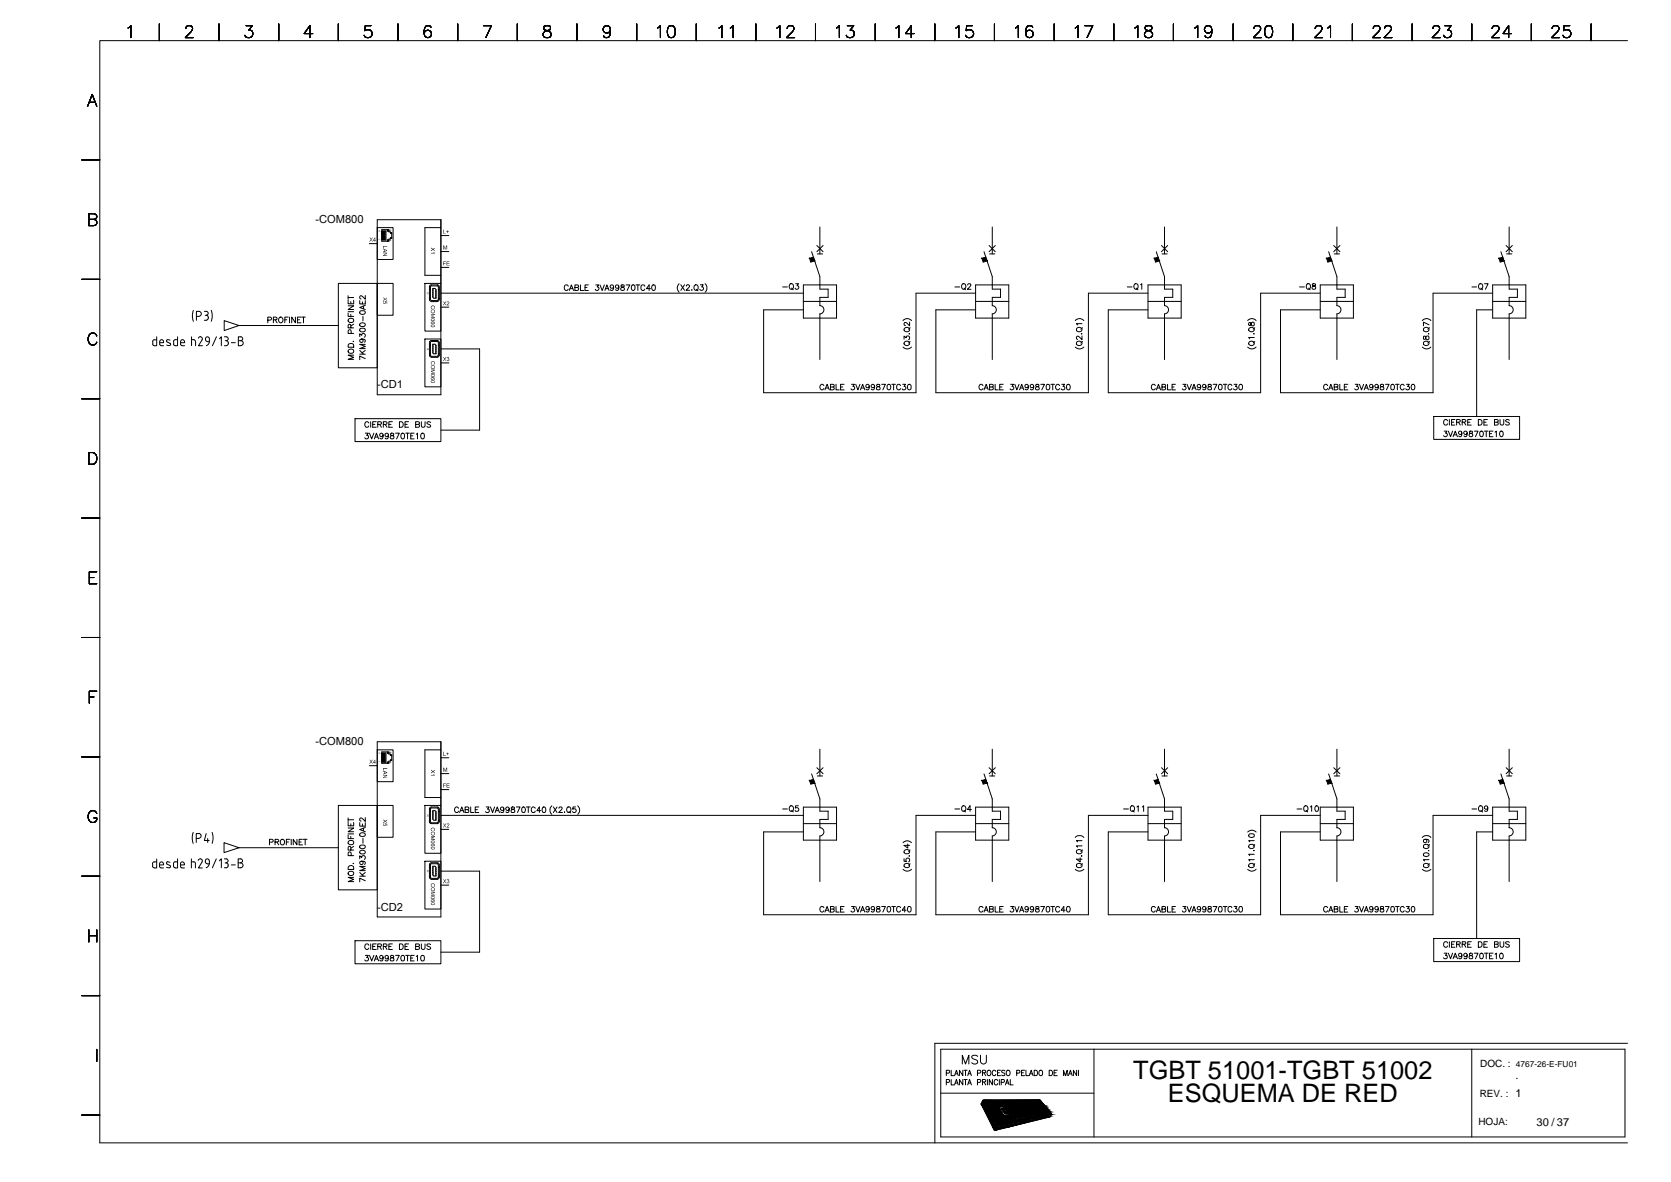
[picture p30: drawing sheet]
<svg xmlns="http://www.w3.org/2000/svg" width="420mm" height="297mm" viewBox="0 0 420 297" stroke-linecap="round" stroke-linejoin="round" font-family="sans-serif">
<defs><g id="words">
<g font-size="6.4">
<text x="284.9" y="271">TGBT 51001-TGBT 51002</text>
<text x="293.7" y="277">ESQUEMA DE RED</text>
</g>
<g font-size="2.8">
<text x="79.3" y="56.1">-COM800</text>
<text x="94.9" y="97.6">-CD1</text>
<text x="79.3" y="187.3">-COM800</text>
<text x="94.9" y="228.8">-CD2</text>
<text x="381.1" y="271.2">.</text>
<text x="386.4" y="282.9">30 / 37</text>
</g>
<g font-size="2.5">
<text x="372.2" y="268.2">DOC. :</text>
<text x="372.1" y="275.7">REV. : 1</text>
<text x="371.7" y="282.8">HOJA:</text>
</g>
<text font-size="2.1" x="381.2" y="268.2">4767-26-E-FU01</text>
</g></defs>
<g fill="none" stroke="#000" stroke-width=".25">
<path d="M32.2 7l.7-.6v3.1M40.1 6v4.2M46.7 7.2l.3-.6 .9-.2a.74 .74 0 0 1 .4 1.2l-1.7 1.9h2M55.1 6v4.2M61.9 6.4h1.5l-.8 1.2a.96 .96 0 0 1 1 1.1 .96 .96 0 0 1-1.3 .8l-.4-.2-.3-.4M70.1 6v4.2M78.6 8.4h-2.1l1.4-2v3.1M85.1 6v4.2M93.3 6.4h-1.5l-.1 1.3a1.07 1.07 0 0 1 1.6 0 1.07 1.07 0 0 1-.2 1.6 1.07 1.07 0 0 1-1.5-.4M100.1 6v4.2M108.4 6.9a.9 .9 0 0 0-1.3-.3 2.22 2.22 0 0 0 0 2.7 .93 .93 0 0 0 1.3-.4 .93 .93 0 0 0-.6-1.3 .93 .93 0 0 0-1.2 .8M115.1 6v4.2"/>
<path d="M121.6 6.4h2l-1.4 3.1M130.1 6v4.2M136.8 6.6a.63 .63 0 0 0 .3 1 1.1 1.1 0 0 1 1.2 .4 1.1 1.1 0 0 1 0 1.3 1.24 1.24 0 0 1-1.7-.4 1.24 1.24 0 0 1 1.4-1.3 .63 .63 0 0 0 .3-1l-.4-.2zM145.1 6v4.2M153.5 7.5a.94 .94 0 0 1-1.3 .7 .94 .94 0 0 1-.3-1.5 .94 .94 0 0 1 1.5 .2 2.84 2.84 0 0 1-.3 2.4 .88 .88 0 0 1-1.3-.3M160.1 6v4.2M165.3 7l.8-.6v3.1M168.2 6.6a1 1 0 0 1 1.5 .4 2.57 2.57 0 0 1-.3 2.3 1 1 0 0 1-1.5-.4 2.57 2.57 0 0 1 .3-2.3zM175.1 6v4.2M180.8 7l.7-.6v3.1M183.6 7l.7-.6v3.1M190.1 6v4.2"/>
<path d="M195.4 7l.7-.6v3.1M197.9 7.2l.3-.6 .9-.2a.74 .74 0 0 1 .4 1.2l-1.7 1.9h2M205 6v4.2M210.3 7l.8-.6v3.1M213 6.4h1.7l-.9 1.2a.96 .96 0 0 1 1 1.1 .96 .96 0 0 1-1.3 .8l-.5-.2-.2-.4M220.1 6v4.2M225.3 7l.7-.6v3.1M229.9 8.4h-2.2l1.4-2v3.1M235.1 6v4.2M240.4 7l.7-.6v3.1M244.5 6.4h-1.4l-.2 1.3a1.07 1.07 0 0 1 1.7 0 1.07 1.07 0 0 1-.3 1.6 1.07 1.07 0 0 1-1.5-.4M250 6v4.2"/>
<path d="M255.3 7l.8-.6v3.1M259.7 6.9a.94 .94 0 0 0-1.4-.3 2.39 2.39 0 0 0 0 2.7 .94 .94 0 0 0 1.4-.4 .94 .94 0 0 0-.6-1.3 .94 .94 0 0 0-1.2 .8M265.1 6v4.2M270.4 7l.7-.6v3.1M272.8 6.4h2l-1.5 3.1M280.1 6v4.2M285.4 7l.7-.6v3.1M288.1 6.6a.63 .63 0 0 0 .3 1 1.1 1.1 0 0 1 1.2 .4 1.1 1.1 0 0 1-.1 1.3 1.24 1.24 0 0 1-1.7-.4 1.24 1.24 0 0 1 1.4-1.3 .63 .63 0 0 0 .3-1l-.4-.2zM295 6v4.2M300.4 7l.7-.6v3.1M304.7 7.5a.94 .94 0 0 1-1.3 .7 .94 .94 0 0 1-.3-1.5 .94 .94 0 0 1 1.5 .2 2.84 2.84 0 0 1-.3 2.4 .88 .88 0 0 1-1.3-.3M310.1 6v4.2"/>
<path d="M315.3 7.2l.3-.6 .8-.2a.74 .74 0 0 1 .5 1.2l-1.7 1.9h1.9M318.4 6.6a1 1 0 0 1 1.5 .4 2.57 2.57 0 0 1-.3 2.3 1 1 0 0 1-1.5-.4 2.57 2.57 0 0 1 .3-2.3zM325.1 6v4.2M330.7 7.2l.3-.6 .3-.2 .8 .2a.67 .67 0 0 1 .2 1l-1.7 1.9h2M333.9 7l.6-.6v3.1M340 6v4.2M345.3 7.2l.3-.6 .8-.2a.74 .74 0 0 1 .5 1.2l-1.8 1.9h2M348.1 7.2l.2-.5a.95 .95 0 0 1 1.4 0l.2 .3-.2 .6-1.7 1.9h2M355.1 6v4.2M360.3 7.2l.3-.6 .8-.2a.74 .74 0 0 1 .5 1.2l-1.8 1.9h2M363.3 6.4h1.6l-.9 1.2a.96 .96 0 0 1 1 1.1 .96 .96 0 0 1-1.3 .8l-.4-.2-.3-.4M370.1 6v4.2"/>
<path d="M375.2 7.2l.3-.6a.94 .94 0 0 1 1.4 .4l-.4 1-1.4 1.5h1.9M380.1 8.4h-2.2l1.4-2v3.1M385 6v4.2M390.3 7.2l.3-.6a.94 .94 0 0 1 1.4 .4l-.4 1-1.5 1.5h2M394.7 6.4h-1.4l-.2 1.3a1.06 1.06 0 0 1 1.6 0 1.06 1.06 0 0 1-.1 1.6 1.06 1.06 0 0 1-1.6-.4M400.1 6v4.2M409.2 10.2h-384.1v277h384.1M22 26.7l1.2-3 1.1 3M22.5 25.7h1.4M20.6 40.2h4.5M22.3 55.1l1.7-.1a.68 .68 0 0 0 0-1.1l-.4-.2h-1.3v3l1.7-.1a.79 .79 0 0 0 .3-.9 .79 .79 0 0 0-.7-.6M94.9 57.2h3.9v8h-3.9z"/>
<path d="M94.9 55.2h16v44h-16zM96 59.5l.9 .1zM96 58.2l.9 .1zM96 58.4h.9v.2h-.9zM96 58.7l.9 .1zM96 59l.9 .1zM96 59.3l.9 .1zM96 59.8h.9v.1h-.9zM96 58h1.1v2.3h-1.1M97.4 57.9l.4 .1zM97.4 57.7v.4h.4M98.2 58.4h.3v1.5h-.3"/>
<path d="M98.5 58.6h-.3v-.3h-.4v-.6h-1.8v2.9h1.8v-.5h.4v-.4h.3M110.9 57.2h-4.1v12h4.1M110.9 59.2h1.9M206.1 57v6.8M249.5 57v6.8M292.8 57v6.8M336.2 57v6.8M379.5 57v6.8M20.6 70.2h4.5M48.6 78l-.2 1.4 .2 1.3M49.4 79.5h.6M50 78.2a.61 .61 0 0 1 .6 .7 .61 .61 0 0 1-.6 .6"/>
<path d="M50 78.2h-.6v2.3M51.4 78.2h.5a.49 .49 0 0 1 .5 .5 .49 .49 0 0 1-.5 .5l.4 .3 .1 .2M51.6 79.3h.3M52.4 80l-.3 .4-.7 .1M52.4 79.7v.3M53.1 78l.3 1.4-.3 1.3M70.3 79.8a.66 .66 0 0 1 .9 .6 .66 .66 0 0 1-.9 .6l-.3-.4zM72.5 79.7h-.9v1.4M72.8 79.7v1.4M74.3 79.7v1.4l-1-1.4v1.4M75.7 79.7h-.9v1.4h.9M75.8 79.7h1"/>
<path d="M76.3 79.7v1.4M85.1 71.2h9.8v21.2h-9.8zM87.5 78.7v.8h1.4M87.5 76.8h1.4l-1.4 1h1.4M87.5 75.5v.8h1.4v-.8M87.5 74.3v.9M87.5 78.3h1.4M87.5 74.8h1.4M88.2 75.8v.5M88.2 79v.5M90.5 75.5v.9h1.3v-.9M90.5 78.2l1.1-.1 .2 .4a.72 .72 0 0 1-.6 .5 .72 .72 0 0 1-.7-.5z"/>
<path d="M91.1 75.9v.5M91.3 79.5v1.2M91.4 76.9v.7M91.8 76.7l-1.3 .6 1.3 .5M91.8 74.3v.9l-1.1-.9-.2 .6 .3 .2M92.9 61.2h2M94.9 71.2h3.9v8h-3.9zM96 60.1l.9 .1zM97.4 60.4l.4 .1zM97.8 60.3h-.4v.3M106.8 71.2h4.1v12h-4.1zM108 72.7h.2"/>
<path d="M108 74.9h.2M108 75.3l.2 .4h.3M108.2 75.3l.3 .2M108.5 71.8l-.3 .2v3.3M108.5 71.6l-.5 .2v.2v3.3M108.5 71.6h1.5M108.5 71.9h1.5M108.5 75.5h1.5M108.5 75.8h1.5M108.8 72.5h.6l.2 .2v2.2h-.5l-.3-.2zM109.9 71.8l.3 .2v3.3M109.9 71.6h.3l.2 .4 .1 3.3"/>
<path d="M110.2 75.3l-.3 .2M110.2 72.7h.3M110.2 74.9h.3M110.4 75.3l-.2 .4h-.3M110.9 73.7h91.1M110.9 63.2h1.9M110.9 67.2h1.9M110.9 77.2h1.9M142.9 71.9a.5 .5 0 0 0-.6-.3 .5 .5 0 0 0-.4 .5v.3a.5 .5 0 0 0 .4 .6 .5 .5 0 0 0 .6-.3M143.2 73l.5-1.4 .5 1.4M143.3 72.5h.7M144.6 72.2h.8l.1-.3-.1-.3h-.8v1.4l.8-.1 .1-.4-.4-.3"/>
<path d="M146 71.6v1.4h.8M147.1 72.2h.5M147.9 71.6h-.8v1.4h.8M149.8 71.6h.7l-.4 .5a.46 .46 0 0 1 .4 .8 .46 .46 0 0 1-.8-.2M150.9 71.6l.5 1.4 .6-1.4M152.1 73l.5-1.4 .5 1.4M152.3 72.5h.6M154.3 72.1a.45 .45 0 0 1-.6 .3 .45 .45 0 0 1-.2-.6 .45 .45 0 0 1 .7 0l.1 .3a.71 .71 0 0 1-.6 .9l-.2-.2M155.6 72.1a.43 .43 0 0 1-.6 .3 .43 .43 0 0 1-.1-.7 .43 .43 0 0 1 .7 .1v.3a.66 .66 0 0 1-.5 .9l-.3-.2M156.2 71.6v.5l.6 .1 .2 .3a.44 .44 0 0 1-.6 .5 .44 .44 0 0 1-.1-.8l.6-.1 .1-.3zM157.4 71.6h1l-.7 1.4M158.9 71.6h.3a.73 .73 0 0 1 .5 .7 .73 .73 0 0 1-.5 .7l-.5-.6z"/>
<path d="M159.9 71.6h1M160.4 71.6v1.4M162.1 71.9a.5 .5 0 0 0-.5-.3 .5 .5 0 0 0-.5 .5v.3a.5 .5 0 0 0 .4 .6 .5 .5 0 0 0 .6-.3M163.6 72.5h-1.1l.7-.9v1.4M164.1 71.6h.3a.77 .77 0 0 1 .4 .7 .77 .77 0 0 1-.5 .7l-.4-.6zM170.8 71.3a1.42 1.42 0 0 0 0 2.1M171.2 71.6l.9 1.4M172.1 71.6l-.9 1.4M172.6 71.9l.2-.3 .6 .2-.9 1.2h.9M173.9 72.9h.1zM174.6 71.8l.2-.2a.63 .63 0 0 1 .8 .7 .63 .63 0 0 1-1 .5l-.1-.4zM175.1 72.7l.4 .4"/>
<path d="M176.1 71.6h.7l-.4 .5a.46 .46 0 0 1 .4 .8 .46 .46 0 0 1-.8-.2M177.3 71.3a1.42 1.42 0 0 1 0 2.1M196.8 72.1h1.2M198.6 71.5l.1-.2a.66 .66 0 0 1 .8 .7 .66 .66 0 0 1-.8 .6l-.3-.4zM199 72.4l.5 .4M200.1 71.3h.7l-.4 .5a.46 .46 0 0 1 .3 .8 .46 .46 0 0 1-.8-.2M202 71.6h8.3v8.3h-8.3zM202 75.7h8.3M204.1 63.3l2 6.2v3.2h2.1v2h-2.1v2.1a1.04 1.04 0 0 1 1.1 1 1.04 1.04 0 0 1-1.1 1.1v11.5M205.4 61.7l1.6 1.6M205.5 63.8h1.3M207 61.7l-1.6 1.6"/>
<path d="M240.1 72.1h1.2M241.9 71.5l.1-.2a.66 .66 0 0 1 .9 .7 .66 .66 0 0 1-.9 .6l-.2-.4zM242.4 72.4l.4 .4M243.3 71.6l.3-.3h.4l.1 .3-.9 1.1h1M245.3 71.6h8.3v8.3h-8.3zM245.3 73.7h-15v25h-38.3v-20.8h10M245.3 75.7h8.3M247.4 63.3l2.1 6.2v3.2h2.1v2h-2.1v2.1a1.04 1.04 0 0 1 1 1 1.04 1.04 0 0 1-1 1.1v11.5M248.7 61.7l1.6 1.6M248.8 63.8h1.3M250.3 61.7l-1.6 1.6M283.4 72.1h1.2"/>
<path d="M285.4 71.3a.66 .66 0 0 1 .8 .7 .66 .66 0 0 1-.8 .6l-.3-.4zM285.7 72.4l.4 .4M286.8 71.6l.3-.3v1.4M288.7 71.6h8.3v8.3h-8.3zM288.7 73.7h-15v25h-38.4v-20.8h10M288.7 75.7h8.3M290.7 63.3l2.1 6.2v3.2h2.1v2h-2.1v2.1a1.04 1.04 0 0 1 1 1 1.04 1.04 0 0 1-1 1.1v11.5M292 61.7l1.6 1.6M292.2 63.8h1.3M293.6 61.7l-1.6 1.6M326.8 72.1h1.2M328.7 71.3a.66 .66 0 0 1 .8 .7 .66 .66 0 0 1-.8 .6l-.2-.4z"/>
<path d="M329 72.4l.4 .4M330 71.3v.5l.7 .1 .1 .3a.44 .44 0 0 1-.6 .5 .44 .44 0 0 1-.1-.8l.6-.1 .1-.3zM332 71.6h8.3v8.3h-8.3zM332 73.7h-15v25h-38.3v-20.8h10M332 75.7h8.3M334.1 63.3l2.1 6.2v3.2h2v2h-2v2.1M335.4 61.7l1.5 1.6M335.5 63.8h1.3M336.1 76.8a1.04 1.04 0 0 1 1.1 1 1.04 1.04 0 0 1-1.1 1.1M336.2 78.9v11.5M336.9 61.7l-1.5 1.6M370.1 72.1h1.2"/>
<path d="M371.9 71.5l.1-.2a.66 .66 0 0 1 .8 .7 .66 .66 0 0 1-.8 .6l-.2-.4zM372.3 72.4l.5 .4M373.2 71.3h1l-.7 1.4M375.3 71.6h8.4v8.3h-8.4zM375.3 73.7h-15v25h-38.3v-20.8h10M375.3 77.9h-4v26.8M375.3 75.7h8.4M377.4 63.3l2.1 6.2v3.2h2v2h-2v2.1M378.7 61.7l1.6 1.6M378.8 63.8h1.3M379.4 76.8a1.04 1.04 0 0 1 1.1 1 1.04 1.04 0 0 1-1.1 1.1M379.5 78.9v11.5"/>
<path d="M380.3 61.7l-1.6 1.6M24.3 84.4a1.11 1.11 0 0 0-1.2-.7 1.11 1.11 0 0 0-.9 1.2 1.3 1.3 0 0 0 .3 1.4 1.3 1.3 0 0 0 1.4 .2l.4-.5M38.8 85.4h.6M39.4 84.6v2.3l-.8-.1a1.12 1.12 0 0 1-.2-1.2l.4-.2M40.2 86.1h.9a.51 .51 0 0 0-.3-.7 .51 .51 0 0 0-.6 .5v.8l.3 .1M40.5 86.9h.6M42.1 86l.6 .3M42.7 86.2l.2 .3-.2 .3-.8-.1M42.7 85.5a.46 .46 0 0 0-.5-.2 .46 .46 0 0 0-.3 .6l.1 .1M43.6 86.4l.5 .5M43.7 85.8v.7M44.1 85.4l-.5 .4"/>
<path d="M44.1 85.4h.5M44.6 84.6v2.3h-.5M45.8 86.9h.6M46.4 85.8a.49 .49 0 0 0-.5-.4 .49 .49 0 0 0-.5 .5l.1 .8 .3 .1M46.4 85.9v.2h-1M48.2 85.4l.9 .2 .1 1.3M48.2 84.6v2.3M50.4 84.6l.4 .3v.5M50.4 84.6l-.5 .4M50.8 85.4l-.9 1.5h1M51.7 85.1a.53 .53 0 0 0 .5 .7M52.2 85.9h.4"/>
<path d="M52.6 85.1a1.42 1.42 0 0 1-.7 1.8M52.6 85.1a.49 .49 0 0 0-.4-.5 .49 .49 0 0 0-.5 .5M54.4 84.6l-1 2.3M55.2 85.1l.5-.5v2.3M56.4 80.6l3.7 1.2-3.7 1.3zM56.4 86.9h.5M56.4 84.6h.5M56.7 85.6h.2M56.9 84.6a.49 .49 0 0 1 .5 .5 .49 .49 0 0 1-.5 .5l.4 .3 .1 .2M57.4 86.4l-.3 .4h-.2M57.4 86.1v.3M58.2 86.1h1"/>
<path d="M59.9 85.6h.7M60.1 81.8h25M60.5 85.6a.61 .61 0 0 1 .7 .6 .61 .61 0 0 1-.7 .6M60.5 85.6a.49 .49 0 0 0 .5-.5 .49 .49 0 0 0-.5-.5h-.6v2.3h.7M67.3 80.4h.8l.2-.2-.2-.4-.8-.1v1.4M68.7 80.4l.8-.1 .2-.3-.4-.3h-.6v1.4M69.2 80.4l.5 .7M71.6 80.4h.5M74.8 80.4h.5M87.6 88a.66 .66 0 0 1 .9-.3 .66 .66 0 0 1 .3 1 .68 .68 0 0 1-.9 .1 .68 .68 0 0 1-.3-.8zM87.6 86.6a.77 .77 0 0 1 1.3 .2v.5h-1.4zM87.7 80.1a.69 .69 0 0 1 .9-.1 .69 .69 0 0 1 .3 .8 .67 .67 0 0 1-.9 .3 .67 .67 0 0 1-.3-1z"/>
<path d="M88.2 82.4v-.8l-.4-.1-.3 .3v.6h1.4M88.3 83.8l-.1-.8-.2-.1-.4 .1-.1 .8h1.4M88.8 85.8h.1zM88.9 89.3h-1.4l1.4 .5-1.4 .5h1.4M88.9 81.5l-.7 .4M90.5 84.6v-.7l.5 .4a.47 .47 0 0 1 .7-.4 .47 .47 0 0 1-.1 .8M90.5 89h1.3M90.5 88.1l.9 .9M90.5 82.6l1.1-.1 .2 .4a.72 .72 0 0 1-.6 .5 .72 .72 0 0 1-.7-.5zM90.5 81.3l.8-.2 .3 .1 .2 .3a.73 .73 0 0 1-.6 .6 .73 .73 0 0 1-.7-.6zM90.9 85.2a.44 .44 0 0 1 .4 .6 .44 .44 0 0 1-.6 .2 .44 .44 0 0 1 0-.7l.2-.1a.67 .67 0 0 1 .9 .5l-.2 .3M91.8 90.1l-1.3-.6v.9"/>
<path d="M91.8 86.5h-1.3l1.3 .6-1.3 .5h1.3M91.8 88.1l-.8 .6M106.8 85.2h4.1v12h-4.1zM108 86.8h.2M108 88.9h.2M108 89.3v.2l.5 .3M108.2 89.3l.3 .2M108.5 85.8l-.3 .3v3.2M108.5 85.6l-.5 .2v.3v3.2M108.5 85.8l1.6 .1 .1 3.4M108.5 85.6h1.4l.5 .2 .1 3.5M108.5 89.5h1.5"/>
<path d="M108.5 89.8h1.5M108.8 86.5h.6l.2 .3v2.1h-.5l-.3-.2zM110.2 89.3l-.3 .2M110.2 86.8h.3M110.2 88.9h.3M110.4 89.3l-.2 .4-.3 .1M110.9 87.7h9.7v20.4h-9.7M110.9 91.2h1.9M207.2 96.9a.65 .65 0 0 0-1.1 .1 .65 .65 0 0 0 .5 1h.2l.4-.4M207.4 98l.6-1.4 .5 1.4M207.6 97.5h.7M208.8 97.3l.9-.2v-.4l-.9-.1v1.4l.9-.2v-.4l-.2-.1"/>
<path d="M210.2 96.6v1.4h.8M211.4 97.3h.5M212.2 96.6h-.8v1.4h.8M214.1 96.6h.7l-.4 .5a.46 .46 0 0 1 .5 .7 .46 .46 0 0 1-.8 .1l-.1-.2M215.2 96.6l.5 1.4 .5-1.4M216.4 98l.5-1.4 .6 1.4M216.6 97.5h.6M218.6 97a.43 .43 0 0 1-.7 .4 .43 .43 0 0 1-.1-.7 .43 .43 0 0 1 .7 .1l.1 .2a.63 .63 0 0 1-.6 1l-.3-.2M219.9 97a.44 .44 0 0 1-.6 .5 .44 .44 0 0 1-.2-.7 .44 .44 0 0 1 .7 0l.1 .2a.67 .67 0 0 1-.5 1l-.3-.2M220.5 96.7v.3a.58 .58 0 0 1 .6 .2 .58 .58 0 0 1 .1 .7l-.8-.1v-.4l.8-.5-.2-.3zM221.7 96.6h.9l-.6 1.4M223.1 96.8l.2-.1a.62 .62 0 0 1 .7 .6 .62 .62 0 0 1-.7 .6l-.2-.2z"/>
<path d="M224.2 96.6h1M224.7 96.6v1.4M226.4 96.9a.55 .55 0 0 0-.7-.3 .55 .55 0 0 0-.2 .8 .5 .5 0 0 0 .3 .6 .5 .5 0 0 0 .6-.4M227 96.6h.7l-.4 .5a.46 .46 0 0 1 .4 .7 .46 .46 0 0 1-.7 .1l-.1-.2M227.1 87.2a1.42 1.42 0 0 0 2.1 0M227.1 80.6a1.35 1.35 0 0 1 2.1 0M227.3 85.2v-.7l.6 .4a.47 .47 0 0 1 .4-.5 .47 .47 0 0 1 .5 .4 .47 .47 0 0 1-.3 .6M227.4 82.6a.65 .65 0 0 1 .9-.3 .65 .65 0 0 1 .2 .9 .67 .67 0 0 1-.8 .1 .67 .67 0 0 1-.3-.7zM227.5 85.9a.7 .7 0 0 1 .8-.1 .7 .7 0 0 1 .4 .7 .67 .67 0 0 1-1 .3 .67 .67 0 0 1-.2-.9zM228.4 96.7l.2-.1a.73 .73 0 0 1 .5 .7 .73 .73 0 0 1-.5 .7l-.4-.3v-.3zM228.6 83.9h.1zM228.7 81v.9l-.8-.8-.3-.1-.3 .5 .4 .3"/>
<path d="M228.8 85.8l-.3 .4M228.8 82.4l-.3 .3M247.2 96.9a.63 .63 0 0 0-1 0 .63 .63 0 0 0 .3 1l.3 .1 .4-.4M247.4 98l.6-1.4 .5 1.4M247.6 97.5h.7M248.8 97.3l.9-.2v-.4l-.9-.1v1.4l.9-.2v-.4l-.3-.1M250.2 96.6v1.4h.8M251.4 97.3h.5M252.3 96.6h-.9v1.4h.9M254.1 96.6h.7l-.3 .5a.46 .46 0 0 1 .4 .7 .46 .46 0 0 1-.8 .1l-.1-.2M255.2 96.6l.5 1.4 .5-1.4M256.4 98l.5-1.4 .5 1.4"/>
<path d="M256.6 97.5h.6M258.6 97a.43 .43 0 0 1-.7 .4 .43 .43 0 0 1-.1-.7 .43 .43 0 0 1 .7 .1l.1 .2a.63 .63 0 0 1-.6 1l-.2-.2M259.9 97a.44 .44 0 0 1-.6 .5 .44 .44 0 0 1-.2-.7 .44 .44 0 0 1 .7 0l.1 .2a.67 .67 0 0 1-.5 1l-.3-.2M260.5 96.7v.3a.58 .58 0 0 1 .6 .2 .58 .58 0 0 1 .1 .7l-.8-.1v-.4l.8-.5-.2-.3zM261.7 96.6h.9l-.7 1.4M263.2 96.7a.63 .63 0 0 1 .8 .6 .63 .63 0 0 1-.8 .6l-.2-.5zM264.2 96.6h1M264.7 96.6v1.4M266.4 96.9a.65 .65 0 0 0-1 .1 .65 .65 0 0 0 .4 1h.3l.3-.4M267 96.6h.7l-.4 .5a.47 .47 0 0 1 .4 .5 .47 .47 0 0 1-.4 .5 .47 .47 0 0 1-.5-.4M268.4 96.7a.68 .68 0 0 1 .8 .4 .68 .68 0 0 1-.5 .9l-.5-.3v-.9zM270.4 87.2a1.47 1.47 0 0 0 2.1 0"/>
<path d="M270.4 80.6a1.39 1.39 0 0 1 2.1 0M270.7 82.6a.67 .67 0 0 1 .9-.3 .67 .67 0 0 1 .3 .9 .69 .69 0 0 1-.9 .1 .69 .69 0 0 1-.3-.7zM270.8 85.9a.69 .69 0 0 1 .9-.1 .69 .69 0 0 1 .3 .7 .67 .67 0 0 1-1 .3 .67 .67 0 0 1-.2-.9zM271.9 83.9h.2zM272.1 84.4v1l-1.1-.9-.3 .3v.3l.3 .2M272.1 81.3h-1.4l.2 .4M272.2 85.8l-.4 .4M272.2 82.4l-.4 .3M290.5 96.9a.55 .55 0 0 0-.8-.3 .55 .55 0 0 0-.2 .8 .5 .5 0 0 0 .4 .6 .5 .5 0 0 0 .6-.4M290.8 98l.5-1.4 .5 1.4M290.9 97.5h.7M292.2 97.3l.8-.1 .1-.4-.3-.2h-.6v1.4l.8-.2 .1-.3-.3-.2"/>
<path d="M293.6 96.6v1.4h.8M294.7 97.3h.5M295.6 96.6h-.9v1.4h.9M297.4 96.6h.7l-.3 .5a.45 .45 0 0 1 .3 .8 .45 .45 0 0 1-.8-.2M298.5 96.6l.5 1.4 .6-1.4M299.7 98l.5-1.4 .6 1.4M299.9 97.5h.7M301.9 97a.44 .44 0 0 1-.6 .5 .44 .44 0 0 1-.2-.7 .44 .44 0 0 1 .7 0l.1 .2a.67 .67 0 0 1-.5 1l-.3-.2M303.2 97a.43 .43 0 0 1-.6 .4 .43 .43 0 0 1-.1-.7 .43 .43 0 0 1 .7 .1v.2a.63 .63 0 0 1-.5 1l-.3-.2M303.8 96.7v.3l.6 .3 .2 .2a.44 .44 0 0 1-.5 .5 .44 .44 0 0 1-.3-.6l.8-.5-.3-.3zM305 96.6h1l-.7 1.4M306.6 96.7l.2-.1a.73 .73 0 0 1 .5 .7 .73 .73 0 0 1-.5 .7l-.4-.3v-.3z"/>
<path d="M307.6 96.6h.9M308 96.6v1.4M309.7 96.9a.55 .55 0 0 0-.7-.3 .55 .55 0 0 0-.2 .8 .5 .5 0 0 0 .4 .6 .5 .5 0 0 0 .5-.4M310.3 96.6h.7l-.4 .5a.45 .45 0 0 1 .4 .8 .45 .45 0 0 1-.8-.2M311.7 96.7l.2-.1a.73 .73 0 0 1 .5 .7 .73 .73 0 0 1-.5 .7l-.3-.3-.1-.3zM313.7 87.2a1.42 1.42 0 0 0 2.1 0M313.7 80.6a1.35 1.35 0 0 1 2.1 0M314.1 82.6a.65 .65 0 0 1 .9-.3 .65 .65 0 0 1 .2 .9 .67 .67 0 0 1-.8 .1 .67 .67 0 0 1-.3-.7zM314.1 81.1l-.1 .4 .3 .3 .6-.8a.44 .44 0 0 1 .5 .5 .44 .44 0 0 1-.6 .3l-.4-.7zM314.2 85.9a.7 .7 0 0 1 .8-.1 .7 .7 0 0 1 .3 .7 .67 .67 0 0 1-.9 .3 .67 .67 0 0 1-.2-.9zM315.2 83.9h.2zM315.4 84.8h-1.4l.2 .3"/>
<path d="M315.5 85.8l-.4 .4M315.5 82.4l-.4 .3M333.8 96.9a.63 .63 0 0 0-1 0 .63 .63 0 0 0 .3 1l.4 .1 .3-.4M334.1 98l.5-1.4 .5 1.4M334.3 97.5h.7M335.5 97.3l.9-.2v-.4l-.9-.1v1.4l.9-.2v-.4l-.3-.1M336.9 96.6v1.4h.8M338 97.3h.6M338.9 96.6h-.9v1.4h.9M340.8 96.6h.7l-.4 .5a.46 .46 0 0 1 .4 .7 .46 .46 0 0 1-.7 .1l-.2-.2M341.8 96.6l.5 1.4 .6-1.4M343 98l.6-1.4 .5 1.4"/>
<path d="M343.2 97.5h.7M345.2 97a.43 .43 0 0 1-.6 .4 .43 .43 0 0 1-.1-.7 .43 .43 0 0 1 .7 .1v.2a.63 .63 0 0 1-.5 1l-.3-.2M346.6 97a.44 .44 0 0 1-.6 .5 .44 .44 0 0 1-.2-.7 .44 .44 0 0 1 .7 0l.1 .2a.67 .67 0 0 1-.6 1l-.2-.2M347.2 96.7v.3a.58 .58 0 0 1 .6 .2 .58 .58 0 0 1 0 .7l-.7-.1v-.4l.8-.5-.3-.3zM348.3 96.6h1l-.7 1.4M349.9 96.7a.63 .63 0 0 1 .7 .6 .63 .63 0 0 1-.7 .6l-.2-.5zM350.9 96.6h.9M351.4 96.6v1.4M353.1 96.9a.65 .65 0 0 0-1.1 .1 .65 .65 0 0 0 .5 1h.2l.4-.4M353.6 96.6h.8l-.5 .5a.47 .47 0 0 1 .5 .5 .47 .47 0 0 1-.4 .5 .47 .47 0 0 1-.5-.4M355 96.7a.68 .68 0 0 1 .9 .4 .68 .68 0 0 1-.5 .9l-.5-.3-.1-.5zM357.6 87.2a1.47 1.47 0 0 0 2.2 0"/>
<path d="M357.6 80.6a1.39 1.39 0 0 1 2.2 0M358 84.6v.6l.3 .1 .5-.9a.44 .44 0 0 1 .5 .6 .44 .44 0 0 1-.8 .1l-.1-.5zM358.1 85.9a.69 .69 0 0 1 .8-.1 .69 .69 0 0 1 .3 .7 .66 .66 0 0 1-.9 .3 .66 .66 0 0 1-.2-.9zM358.1 82.4a.65 .65 0 0 1 .9-.1 .65 .65 0 0 1 .1 .9 .7 .7 0 0 1-.8 .1 .7 .7 0 0 1-.3-.7zM359.2 83.9h.1zM359.3 81.6l-1.4-.6v.9M359.4 85.8l-.4 .4M359.4 82.4l-.4 .3M20.6 100.2h4.5M22.3 113.7h1a1.57 1.57 0 0 1 1.1 1.5 1.57 1.57 0 0 1-1.1 1.5h-1zM89.3 105.2h21.6v5.8h-21.6zM91.8 108.9h.8l-.4 .5a.47 .47 0 0 1 .5 .4 .47 .47 0 0 1-.4 .5 .47 .47 0 0 1-.6-.3"/>
<path d="M92.7 106.3a.52 .52 0 0 0-.6-.3 .52 .52 0 0 0-.4 .5v.4a.52 .52 0 0 0 .5 .5 .52 .52 0 0 0 .5-.4M92.9 108.9l.6 1.4 .5-1.4M93.2 106v1.4M93.7 106.7h.6M94.1 110.3l.5-1.4 .6 1.4M94.3 109.8h.7M94.6 106h-.9v1.4h.9M95 106.7l.9-.2v-.4l-.9-.1v1.4M95.4 106.7l.5 .7M96.3 109.3a.44 .44 0 0 1-.5 .5 .44 .44 0 0 1-.3-.7 .44 .44 0 0 1 .8 0v.2a.73 .73 0 0 1-.5 1l-.3-.2M96.4 106.7l.9-.2v-.4l-.9-.1v1.4M96.8 106.7l.5 .7"/>
<path d="M97.6 109.3a.43 .43 0 0 1-.6 .3 .43 .43 0 0 1-.1-.6 .43 .43 0 0 1 .7 .1v.2a.68 .68 0 0 1-.5 1l-.3-.2M97.8 106.7h.5M98.2 108.9v.4l.8 .4a.45 .45 0 0 1-.1 .6 .45 .45 0 0 1-.6-.2 .45 .45 0 0 1 0-.6l.6-.2 .1-.2-.3-.2zM98.7 106h-.9v1.4h.9M99.5 108.9h.9l-.7 1.4M100.4 106h.5a.75 .75 0 0 1 .5 .7 .75 .75 0 0 1-.5 .7h-.5zM101 108.9h.2a.76 .76 0 0 1 .5 .7 .76 .76 0 0 1-.5 .7l-.2-.1-.2-.5zM101.8 106.7h.6M102 108.9h.9M102.5 108.9v1.4M102.7 106h-.9v1.4h.9M103.3 109.5h.5"/>
<path d="M104.1 108.9h-.8v1.4h.8M104.5 106.7h.6l.4-.5-.4-.2h-.6v1.4l.9-.2 .1-.3-.4-.2M104.7 109.1l.3-.2v1.4M105.9 106l.1 1.2 .3 .2 .4-.1 .2-.3v-1M106 108.9h.2a.76 .76 0 0 1 .5 .7 .76 .76 0 0 1-.5 .7l-.2-.1-.2-.5zM108.3 106.2l-.4-.2-.6 .2 .1 .2 .7 .4 .2 .4-.4 .2-.6-.2M360.5 104.7h21.6v5.7h-21.6zM363.1 108.3h.7l-.3 .6a.46 .46 0 0 1 .3 .7 .46 .46 0 0 1-.8-.2M364 105.8a.5 .5 0 0 0-.6-.4 .5 .5 0 0 0-.4 .6v.3a.5 .5 0 0 0 .4 .5 .5 .5 0 0 0 .6-.3M364.2 108.3l.5 1.4 .5-1.4M364.4 105.4v1.4M365 106.1h.5"/>
<path d="M365.4 109.7l.5-1.4 .6 1.4M365.6 109.3h.7M365.8 105.4h-.8v1.4h.8M366.3 106.1l.8-.1 .1-.3-.4-.3h-.5v1.4M366.7 106.1l.5 .7M367.6 108.8a.43 .43 0 0 1-.7 .3 .43 .43 0 0 1-.1-.7 .43 .43 0 0 1 .7 .1l.1 .3a.66 .66 0 0 1-.5 .9l-.3-.2M367.7 106.1l.8-.1 .1-.3-.4-.3h-.5v1.4M368.1 106.1l.5 .7M368.9 108.8a.45 .45 0 0 1-.6 .4 .45 .45 0 0 1-.2-.7 .45 .45 0 0 1 .7 0l.1 .3a.71 .71 0 0 1-.5 .9l-.3-.2M369 106.1h.6M369.5 108.4v.4l.6 .2 .2 .3a.44 .44 0 0 1-.6 .4 .44 .44 0 0 1-.1-.7l.6-.2v-.3zM369.9 105.4h-.9v1.4h.9"/>
<path d="M370.7 108.3h.9l-.6 1.4M371.7 105.4h.5a.75 .75 0 0 1 .5 .7 .75 .75 0 0 1-.5 .7h-.5zM372.3 108.4a.7 .7 0 0 1 .8 .5 .7 .7 0 0 1-.5 .8l-.5-.3v-.8zM373.1 106.1h.6M373.2 108.3h1M373.7 108.3v1.4M374 105.4h-.9v1.4h.9M374.5 109h.6M375.4 108.3h-.9v1.4h.9M375.8 106.1l.9-.1v-.4l-.9-.2v1.4l.9-.1v-.5l-.3-.1M375.9 108.6l.3-.3v1.4M377.2 105.4v1l.4 .4 .5-.2v-1.2"/>
<path d="M377.3 108.4a.7 .7 0 0 1 .8 .5 .7 .7 0 0 1-.5 .8l-.5-.3-.1-.5zM379.5 105.6l-.3-.2-.6 .2 .1 .4 .8 .3-.1 .5h-.7l-.1-.2M20.6 130.2h4.5M22.5 145.1h1.1M24.3 143.7h-1.8v3h1.8M20.6 160.2h4.5M22.5 175.1h1.1M24.3 173.7h-1.8v3M20.6 190.2h4.5M92.9 192.4h2M94.9 188.4h3.9v8h-3.9zM94.9 186.4h16v44h-16z"/>
<path d="M96 190.8l.9 .1zM96 189.4l.9 .1zM96 189.7l.9 .1zM96 189.9h.9v.1h-.9zM96 190.2l.9 .1zM96 190.5l.9 .1zM96 191l.9 .1zM96 191.3l.9 .1zM96 189.2h1.1v2.4h-1.1M97.4 189.1l.4 .1zM97.4 191.6l.4 .1zM97.4 188.9v.4h.4"/>
<path d="M97.8 191.5h-.4v.3M98.2 189.7h.3v1.4h-.3M98.5 189.8h-.3v-.3h-.4v-.6h-1.8v2.9h1.8v-.5h.4v-.4h.3M110.9 188.4h-4.1v12h4.1M110.9 190.4h1.9M110.9 194.4h1.9M110.9 198.4h1.9M204.1 194.5l2 6.3v3h2.1v2.1h-2.1v2.1M205.4 192.9l1.6 1.6M205.5 195h1.3M206.1 188.3v6.7M207 192.9l-1.6 1.6"/>
<path d="M247.4 194.5l2.1 6.3v3h2.1v2.1h-2.1v2.1M248.7 192.9l1.6 1.6M248.8 195h1.3M249.5 188.3v6.7M250.3 192.9l-1.6 1.6M290.7 194.5l2.1 6.3v3h2.1v2.1h-2.1v2.1M292 192.9l1.6 1.6M292.2 195h1.3M292.8 188.3v6.7M293.6 192.9l-1.6 1.6M334.1 194.5l2.1 6.3v3h2v2.1h-2v2.1M335.4 192.9l1.5 1.6"/>
<path d="M335.5 195h1.3M336.2 188.3v6.7M336.9 192.9l-1.5 1.6M377.4 194.5l2.1 6.3v3h2v2.1h-2v2.1M378.7 192.9l1.6 1.6M378.8 195h1.3M379.5 188.3v6.7M380.3 192.9l-1.6 1.6M24.3 204.4a1.12 1.12 0 0 0-1.2-.7 1.12 1.12 0 0 0-.9 1.2 1.32 1.32 0 0 0 .3 1.4 1.32 1.32 0 0 0 1.4 .3l.4-.6v-.5h-.7M38.3 217.6l.5 .5M38.4 217.1v.5M39.4 215.9v2.2h-.6"/>
<path d="M39.4 216.6l-.8 .1-.3 .3M40.1 217.7l.4 .4M40.1 217.1v.6M40.5 218.1h.6M41.1 217.1a.49 .49 0 0 0-.5-.5 .49 .49 0 0 0-.5 .5M41.1 217.1v.3h-1M42 217.2l.7 .3 .2 .3-.3 .3-.7-.2M42.2 216.6l.5 .1M42.2 216.5l-.3 .3 .1 .3M44.1 216.5l-.4 .3a1.12 1.12 0 0 0 .2 1.2l.2 .1M44.1 216.6h.5M44.6 215.8v2.3h-.5"/>
<path d="M45.4 217.7l.3 .4M45.4 217.1v.6M45.7 218.1h.7M46.3 217.1a.49 .49 0 0 0-.4-.5 .49 .49 0 0 0-.5 .5M46.4 217.1v.3h-1M48.1 216.6h.6M48.1 215.8v2.3M48.6 209.2l-.3 1.4 .3 1.3M48.7 216.5l.4 .3v1.3M49.3 210.7h.7M49.8 216.2a.52 .52 0 0 1 .7-.4 .52 .52 0 0 1 .3 .8M50 210.7a.59 .59 0 0 0 .6-.6 .59 .59 0 0 0-.6-.6h-.7v2.2"/>
<path d="M50.8 216.6l-.9 1.5h1M51.6 216.6l.3 .4 .2 .1M51.6 216.3v.3M51.8 209.5l-.4 1.7h1.2M52.1 217.1h.5M52.2 210.7v1M52.6 217a1.12 1.12 0 0 1-.8 1.1M52.6 216.3a.49 .49 0 0 0-.5-.5 .49 .49 0 0 0-.5 .5M52.6 216.3v.7M53.3 209.2l.3 1.4-.3 1.3M54.4 215.8l-1 2.3M55.1 216.3l.6-.5v2.3"/>
<path d="M56.3 211.8l3.8 1.2-3.8 1.3zM56.4 215.8h.5a.49 .49 0 0 1 .4 .5 .49 .49 0 0 1-.4 .5M56.6 216.8a.55 .55 0 0 1 .7 .5M57.3 217.6l-.2 .4-.7 .1M57.4 217.4v.2M58.2 217.4h1M59.9 216.8h.6M60.1 213h25M60.5 216.8a.61 .61 0 0 1 .6 .7 .61 .61 0 0 1-.6 .6M60.5 215.8a.49 .49 0 0 1 .5 .5 .49 .49 0 0 1-.5 .5M60.5 215.8h-.6v2.3h.6M67.8 211.6h.7l.2-.4-.3-.3h-.6v1.4"/>
<path d="M69.2 211.6h.6l.3-.4-.3-.3h-.6v1.4M69.6 211.6l.5 .7M70.6 211.1l.1-.1a.66 .66 0 0 1 .9 .6 .66 .66 0 0 1-.9 .7l-.2-.5zM72 211.6h.5M72.9 210.9h-.9v1.4M73.2 210.9v1.4M74.7 210.9v1.4l-1-1.4v1.4M75.2 211.6h.5M76.1 210.9h-.9v1.4h.9M76.3 210.9h.9M76.7 210.9v1.4M85.1 202.4h9.8v21.2h-9.8z"/>
<path d="M87.5 209.9v.8h1.4M87.5 208.1h1.4l-1.4 .9h1.4M87.5 206.7v.8h1.4v-.8M87.5 206h1.4M87.5 209.6h1.4M87.5 205.5v1M87.6 219.2a.67 .67 0 0 1 .9-.3 .67 .67 0 0 1 .3 1 .69 .69 0 0 1-.9 .1 .69 .69 0 0 1-.3-.8zM87.6 217.8a.73 .73 0 0 1 .7-.3 .73 .73 0 0 1 .6 .5v.5h-1.4zM87.6 211.5a.67 .67 0 0 1 .9-.3 .67 .67 0 0 1 .3 .9 .68 .68 0 0 1-.9 .2 .68 .68 0 0 1-.3-.8zM88.2 213.6v-.8l-.5-.1-.2 .9h1.4M88.2 207v.5M88.2 210.2v.5"/>
<path d="M88.3 215l-.1-.9h-.5l-.2 .9h1.4M88.9 216.9v.2zM88.9 212.7l-.7 .5M90.5 215.8v-.7l.5 .4a.48 .48 0 0 1 .7-.4 .48 .48 0 0 1-.1 .9M90.5 206.7v.9h1.3v-.9M90.5 219.3l.9 .9M90.5 213.9l.8-.2 .3 .1 .2 .3a.73 .73 0 0 1-.6 .5 .73 .73 0 0 1-.7-.5zM90.5 212.5l1.1-.1 .2 .3a.72 .72 0 0 1-.6 .6 .72 .72 0 0 1-.7-.6zM90.5 209.5l.8-.2 .3 .1 .2 .3a.77 .77 0 0 1-.6 .5 .77 .77 0 0 1-.7-.4zM90.9 216.4a.44 .44 0 0 1 .4 .5 .44 .44 0 0 1-.5 .4 .44 .44 0 0 1-.3-.5 .77 .77 0 0 1 .7-.4 .77 .77 0 0 1 .6 .5l-.2 .3M91.1 207.1v.5M91.3 210.7v1.2"/>
<path d="M91.4 208.1v.7M91.8 217.7h-1.3l1.3 .6-1.3 .5h1.3M91.8 208l-1.3 .5 1.3 .5M91.8 205.5v.9l-1.1-.9-.2 .2v.4l.3 .2M91.8 219.3l-.8 .6M94.9 202.4h3.9v8h-3.9zM106.8 202.4h4.1v12h-4.1zM106.8 216.4h4.1v12h-4.1zM108 203.9h.2M108 206.1h.2M108 217.9h.2M108.5 203l-.3 .3v3.2l.3 .2"/>
<path d="M108.5 202.8l-.3 .1-.2 .4v3.2l.5 .5M108.5 217.1l-.3 .2v3.2M108.5 216.8l-.5 .2v.3v3.2M108.5 203l1.6 .1 .1 3.4-.3 .2-1.4 .1M108.5 202.8h1.4l.5 .2 .1 3.5-.6 .5h-1.4M108.5 217.1h1.6l.1 3.4M108.5 216.8h1.4l.5 .2 .1 3.5M108.8 203.7h.6l.2 .2v2.2h-.5l-.3-.2zM108.8 217.7h.6l.2 .2v2.2h-.5l-.3-.2zM110.2 203.9h.3M110.2 206.1h.3M110.2 217.9h.3"/>
<path d="M110.9 204.9h91.1M110.9 218.9h9.7v20.4h-9.7M110.9 208.4h1.9M115.3 203.1a.52 .52 0 0 0-.6-.3 .52 .52 0 0 0-.4 .5v.4a.52 .52 0 0 0 .4 .5 .52 .52 0 0 0 .6-.4M115.6 204.2l.5-1.4 .6 1.4M115.8 203.7h.6M117 203.5l.8-.2v-.4l-.8-.1v1.4l.8-.1v-.5l-.2-.1M118.3 202.8v1.4h.9M119.5 203.5h.5M120.4 202.8h-.9v1.4h.9M122.2 202.8h.8l-.4 .5a.46 .46 0 0 1 .3 .8 .46 .46 0 0 1-.8-.2M123.3 202.8l.6 1.4 .5-1.4"/>
<path d="M124.5 204.2l.5-1.4 .6 1.4M124.7 203.7h.7M126.7 203.3a.43 .43 0 0 1-.6 .3 .43 .43 0 0 1-.1-.7 .43 .43 0 0 1 .6 .1l.1 .3a.63 .63 0 0 1-.5 .9l-.3-.2M128 203.3a.44 .44 0 0 1-.5 .4 .44 .44 0 0 1-.3-.7 .44 .44 0 0 1 .8 0v.3a.67 .67 0 0 1-.5 .9l-.3-.2M128.6 202.9v.4a.6 .6 0 0 1 .7 .2 .6 .6 0 0 1 0 .6h-.7v-.5l.8-.5-.3-.3zM129.8 202.8h1l-.7 1.4M131.4 202.9a.64 .64 0 0 1 .7 .6 .64 .64 0 0 1-.7 .6l-.2-.5zM132.4 202.8h.9M132.8 202.8v1.4M134.6 203.1a.5 .5 0 0 0-.6-.3 .5 .5 0 0 0-.4 .5v.4a.5 .5 0 0 0 .4 .5 .5 .5 0 0 0 .6-.4M136 203.7h-1l.6-.9v1.4M136.5 202.9l.2-.1a.73 .73 0 0 1 .5 .7 .73 .73 0 0 1-.5 .7l-.2-.1-.2-.5z"/>
<path d="M138.8 202.5a1.48 1.48 0 0 0 0 2.2M139.1 202.8l1 1.4M140.1 202.8l-1 1.4M140.5 203.1l.2-.3 .6 .1v.4l-.8 .9h.9M141.9 204.1h.1zM142.7 202.8a.66 .66 0 0 1 .9 .7 .66 .66 0 0 1-.9 .6l-.2-.5zM143.1 203.9l.4 .4M144.7 202.8h-.6l-.1 .6a.5 .5 0 0 1 .8-.1 .5 .5 0 0 1-.1 .8 .5 .5 0 0 1-.7-.2M145.3 202.5a1.48 1.48 0 0 1 0 2.2M196.8 203.3h1.2M198.7 202.6a.63 .63 0 0 1 .8 .7 .63 .63 0 0 1-.9 .4l-.2-.7zM199 203.6l.5 .5"/>
<path d="M200.7 202.5h-.6l-.1 .6a.5 .5 0 0 1 .7-.1 .5 .5 0 0 1 0 .8 .5 .5 0 0 1-.8-.2M202 202.8h8.3v8.3h-8.3zM202 207h8.3M206.1 208a1.04 1.04 0 0 1 1.1 1 1.04 1.04 0 0 1-1.1 1.1M206.1 210.1v11.4M227.1 218.5a1.42 1.42 0 0 0 2.1 0M227.1 211.8a1.42 1.42 0 0 1 2.1 0M227.3 215.8v.6l.6 .1a.51 .51 0 0 1 0-.8 .51 .51 0 0 1 .8 .2 .51 .51 0 0 1-.2 .7M227.4 217.2a.71 .71 0 0 1 .9-.2 .71 .71 0 0 1 .4 .8 .7 .7 0 0 1-.9 .3 .7 .7 0 0 1-.4-.9zM227.4 213.8a.71 .71 0 0 1 .9-.3 .71 .71 0 0 1 .4 .8 .7 .7 0 0 1-.9 .3 .7 .7 0 0 1-.4-.8zM228.2 212.1v1l-.9-.7h1.4M228.7 215v.2z"/>
<path d="M228.8 217.1l-.3 .3M228.8 213.6l-.3 .4M240.1 203.3h1.2M241.9 202.7l.1-.1a.63 .63 0 0 1 .9 .7 .63 .63 0 0 1-1 .4l-.1-.3zM242.4 203.6l.4 .5M244.2 203.4h-1l.7-.9v1.4M245.3 202.8h8.3v8.3h-8.3zM245.3 207h8.3M245.3 204.9h-15v25h-38.3v-20.8h10M249.5 208a1.04 1.04 0 0 1 1 1 1.04 1.04 0 0 1-1 1.1M249.5 210.1v11.4M270.4 218.5a1.47 1.47 0 0 0 2.1 0"/>
<path d="M270.4 210.5a1.47 1.47 0 0 1 2.1 0M270.7 217.2a.7 .7 0 0 1 .9-.2 .7 .7 0 0 1 .4 .8 .7 .7 0 0 1-.9 .3 .7 .7 0 0 1-.4-.9zM270.8 213.6a.69 .69 0 0 1 .9-.1 .69 .69 0 0 1 .3 .8 .67 .67 0 0 1-1 .3 .67 .67 0 0 1-.2-1zM271.6 215.6v1l-.9-.7h1.4M272 215v.2zM272.1 212.6h-1.4l.2 .3M272.1 211.3h-1.4l.2 .3M272.2 217.1l-.4 .3M272.2 213.6l-.4 .4M282.5 203.3h1.2M284.5 202.6a.63 .63 0 0 1 .8 .7 .63 .63 0 0 1-1 .4l-.1-.7zM284.8 203.6l.4 .5"/>
<path d="M285.9 202.8l.3-.3v1.4M287.2 202.8l.4-.3v1.4M288.7 202.8h8.3v8.3h-8.3zM288.7 207h8.3M288.7 204.9h-15v25h-38.4v-20.8h10M292.8 208a1.04 1.04 0 0 1 1 1 1.04 1.04 0 0 1-1 1.1M292.8 210.1v11.4M313.7 218.5a1.42 1.42 0 0 0 2.1 0M313.7 209.1a1.42 1.42 0 0 1 2.1 0M314.1 217.2a.71 .71 0 0 1 .8-.2 .71 .71 0 0 1 .4 .8 .7 .7 0 0 1-.9 .3 .7 .7 0 0 1-.3-.9zM314.1 212.4a.65 .65 0 0 1 .9-.2 .65 .65 0 0 1 .2 .9 .67 .67 0 0 1-.8 .1 .67 .67 0 0 1-.3-.8zM314.1 209.7l.5-.2 .7 .2a.7 .7 0 0 1-.5 .8 .7 .7 0 0 1-.8-.5z"/>
<path d="M315.2 213.8h.2zM315.4 216h-1.4l.2 .4M315.4 214.7h-1.4l.2 .3M315.4 211.3h-1.4l.2 .3M315.5 217.1l-.4 .3M315.5 212.2l-.4 .5M326.1 203.3h1.2M328.1 202.6a.63 .63 0 0 1 .8 .7 .63 .63 0 0 1-1 .4l-.1-.7zM328.4 203.6l.4 .5M329.5 202.8l.3-.3v1.4M330.8 202.6a.68 .68 0 0 1 .8 .5 .68 .68 0 0 1-.4 .8l-.5-.3-.1-.5zM332 202.8h8.3v8.3h-8.3z"/>
<path d="M332 207h8.3M332 204.9h-15v25h-38.3v-20.8h10M336.1 208a1.04 1.04 0 0 1 1.1 1 1.04 1.04 0 0 1-1.1 1.1M336.2 210.1v11.4M357.6 218.5a1.47 1.47 0 0 0 2.2 0M357.6 210.5a1.47 1.47 0 0 1 2.2 0M358 217.2a.7 .7 0 0 1 .8-.2 .7 .7 0 0 1 .4 .8 .7 .7 0 0 1-.8 .2 .7 .7 0 0 1-.4-.8zM358 214.5a.7 .7 0 0 1 .8-.2 .7 .7 0 0 1 .4 .7 .7 .7 0 0 1-.8 .3 .7 .7 0 0 1-.4-.8zM358 212.4a.67 .67 0 0 1 .9-.2 .67 .67 0 0 1 .2 .9 .7 .7 0 0 1-.8 .1 .7 .7 0 0 1-.3-.8zM358.4 210.9a.43 .43 0 0 1 .3 .6 .43 .43 0 0 1-.7 .1 .43 .43 0 0 1 .1-.6l.3-.1a.66 .66 0 0 1 .9 .5l-.2 .3M359.2 213.7v.1zM359.3 216h-1.4l.3 .4"/>
<path d="M359.4 217.1l-.4 .3M359.4 212.2l-.4 .5M370.1 203.3h1.2M371.9 202.7l.1-.1a.63 .63 0 0 1 .8 .7 .63 .63 0 0 1-.9 .4l-.1-.3zM372.3 203.6l.5 .5M374.1 203a.43 .43 0 0 1-.6 .3 .43 .43 0 0 1-.1-.7 .43 .43 0 0 1 .6 .1l.1 .3a.63 .63 0 0 1-.5 .9l-.3-.2M375.3 202.8h8.4v8.3h-8.4zM375.3 207h8.4M375.3 204.9h-15v25h-38.3v-20.8h10M375.3 209.1h-4v26.8M379.4 208a1.04 1.04 0 0 1 1.1 1 1.04 1.04 0 0 1-1.1 1.1M379.5 210.1v11.4"/>
<path d="M20.6 220.2h4.5M22.3 233.7v3M22.3 235.1h2M24.3 233.7v3M88.9 220.5h-1.4l1.4 .5-1.4 .5h1.4M89.3 236.4h21.6v5.8h-21.6zM90.5 220.2h1.3M91.8 221.3l-1.3-.6v.9M92.7 237.5a.52 .52 0 0 0-.5-.3 .52 .52 0 0 0-.5 .5v.4a.52 .52 0 0 0 .4 .5 .52 .52 0 0 0 .6-.3M93.2 237.2v1.4M93.7 237.8h.6M94.6 237.2h-.9v1.4h.9"/>
<path d="M95 237.8h.8l.1-.5-.9-.1v1.4M95.4 237.8l.5 .8M96.4 237.8h.8l.1-.5-.9-.1v1.4M96.8 237.8l.5 .8M97.8 237.8h.5M98.7 237.2h-.9v1.4h.9M100.4 237.2h.5a.74 .74 0 0 1 .5 .7 .74 .74 0 0 1-.5 .7h-.5zM101.8 237.8h.6M102.7 237.2h-.9v1.4h.9M104.5 237.8h.8l.2-.3-.2-.2-.8-.1v1.4l.9-.1 .1-.4-.4-.3M105.9 237.2l.1 1.2 .3 .2 .4-.1 .2-.3v-1M108 220.1h.2"/>
<path d="M108 220.5l.2 .4 .3 .1M108.2 220.5l.3 .2M108.3 237.4l-.4-.2-.6 .2 .1 .3 .9 .5v.2l-.4 .2-.6-.2M108.5 220.7h1.5M108.5 221h1.5M110.2 220.5l-.3 .2M110.2 220.1h.3M110.4 220.5l-.2 .4-.3 .1M110.9 222.4h1.9M207.2 228.1a.53 .53 0 0 0-.6-.3 .53 .53 0 0 0-.5 .5v.4a.52 .52 0 0 0 .5 .5 .52 .52 0 0 0 .6-.3M207.4 229.2l.6-1.4 .5 1.4M207.6 228.7h.7"/>
<path d="M208.8 228.4h.8l.1-.5-.9-.1v1.4l.9-.1v-.5l-.2-.2M210.2 227.8v1.4h.8M211.4 228.4h.5M212.2 227.8h-.8v1.4h.8M214.1 227.8h.7l-.4 .5a.46 .46 0 0 1 .4 .8 .46 .46 0 0 1-.8-.2M215.2 227.8l.5 1.4 .5-1.4M216.4 229.2l.5-1.4 .6 1.4M216.6 228.7h.6M218.6 228.3a.43 .43 0 0 1-.7 .3 .43 .43 0 0 1-.1-.7 .43 .43 0 0 1 .7 .1l.1 .3a.66 .66 0 0 1-.6 .9l-.3-.2M219.9 228.3a.45 .45 0 0 1-.6 .4 .45 .45 0 0 1-.2-.7 .45 .45 0 0 1 .7 0l.1 .3a.71 .71 0 0 1-.5 .9l-.3-.2M220.5 227.9l-.1 .2 .2 .2a.48 .48 0 0 1 .7 .3 .48 .48 0 0 1-.3 .6l-.6-.1v-.4l.2-.3 .6-.1v-.4zM221.7 227.8h.9l-.6 1.4"/>
<path d="M223.3 227.9a.69 .69 0 0 1 .8 .5 .69 .69 0 0 1-.6 .8l-.4-.3v-.8zM224.2 227.8h1M224.7 227.8v1.4M226.4 228.1a.51 .51 0 0 0-.5-.3 .51 .51 0 0 0-.4 .5v.4a.5 .5 0 0 0 .3 .5 .5 .5 0 0 0 .6-.3M227.8 228.7h-.9l.6-.9v1.4M228.4 227.9l.2-.1a.73 .73 0 0 1 .5 .7 .73 .73 0 0 1-.5 .7l-.2-.1-.2-.5zM247.2 228.1a.53 .53 0 0 0-.6-.3 .53 .53 0 0 0-.4 .5v.4a.52 .52 0 0 0 .4 .5 .52 .52 0 0 0 .6-.3M247.4 229.2l.6-1.4 .5 1.4M247.6 228.7h.7M248.8 228.4h.8l.1-.5-.9-.1v1.4l.9-.1v-.5l-.3-.2M250.2 227.8v1.4h.8M251.4 228.4h.5"/>
<path d="M252.3 227.8h-.9v1.4h.9M254.1 227.8h.7l-.3 .5a.46 .46 0 0 1 .3 .8 .46 .46 0 0 1-.8-.2M255.2 227.8l.5 1.4 .5-1.4M256.4 229.2l.5-1.4 .5 1.4M256.6 228.7h.6M258.6 228.3a.43 .43 0 0 1-.7 .3 .43 .43 0 0 1-.1-.7 .43 .43 0 0 1 .7 .1l.1 .3a.66 .66 0 0 1-.6 .9l-.2-.2M259.9 228.3a.45 .45 0 0 1-.6 .4 .45 .45 0 0 1-.2-.7 .45 .45 0 0 1 .7 0l.1 .3a.71 .71 0 0 1-.5 .9l-.3-.2M260.5 227.9l-.1 .2 .2 .2a.48 .48 0 0 1 .7 .3 .48 .48 0 0 1-.3 .6l-.6-.1v-.4l.1-.3 .7-.1v-.4zM261.7 227.8h.9l-.7 1.4M263.2 227.9a.7 .7 0 0 1 .9 .5 .7 .7 0 0 1-.5 .8l-.5-.3zM264.2 227.8h1M264.7 227.8v1.4"/>
<path d="M266.4 228.1a.53 .53 0 0 0-.6-.3 .53 .53 0 0 0-.4 .5v.4a.52 .52 0 0 0 .4 .5 .52 .52 0 0 0 .6-.3M267.8 228.7h-1l.7-.9v1.4M268.4 227.9a.7 .7 0 0 1 .8 .5 .7 .7 0 0 1-.5 .8l-.5-.3v-.8zM290.5 228.1a.51 .51 0 0 0-.6-.3 .51 .51 0 0 0-.4 .5v.4a.5 .5 0 0 0 .4 .5 .5 .5 0 0 0 .6-.3M290.8 229.2l.5-1.4 .5 1.4M290.9 228.7h.7M292.2 228.4h.8l.1-.3-.1-.2-.8-.1v1.4l.8-.1 .1-.4-.3-.3M293.6 227.8v1.4h.8M294.7 228.4h.5M295.6 227.8h-.9v1.4h.9M297.4 227.8h.7l-.3 .5a.46 .46 0 0 1 .3 .8 .46 .46 0 0 1-.8-.2M298.5 227.8l.5 1.4 .6-1.4"/>
<path d="M299.7 229.2l.5-1.4 .6 1.4M299.9 228.7h.7M301.9 228.3a.45 .45 0 0 1-.6 .4 .45 .45 0 0 1-.2-.7 .45 .45 0 0 1 .7 0l.1 .3a.71 .71 0 0 1-.5 .9l-.3-.2M303.2 228.3a.43 .43 0 0 1-.6 .3 .43 .43 0 0 1-.1-.7 .43 .43 0 0 1 .7 .1v.3a.66 .66 0 0 1-.5 .9l-.3-.2M303.8 227.9v.4l.8 .3a.45 .45 0 0 1-.2 .6 .45 .45 0 0 1-.6-.1 .45 .45 0 0 1 .1-.7l.6-.1 .1-.3zM305 227.8h1l-.7 1.4M306.6 227.9l.2-.1a.73 .73 0 0 1 .5 .7 .73 .73 0 0 1-.5 .7l-.2-.1-.2-.5zM307.6 227.8h.9M308 227.8v1.4M309.7 228.1a.51 .51 0 0 0-.5-.3 .51 .51 0 0 0-.4 .5v.4a.5 .5 0 0 0 .4 .5 .5 .5 0 0 0 .5-.3M310.3 227.8h.7l-.4 .5a.46 .46 0 0 1 .4 .8 .46 .46 0 0 1-.8-.2M311.7 227.9l.3-.1a.77 .77 0 0 1 .4 .7 .77 .77 0 0 1-.5 .7l-.2-.1-.2-.5z"/>
<path d="M333.8 228.1a.53 .53 0 0 0-.6-.3 .53 .53 0 0 0-.4 .5v.4a.52 .52 0 0 0 .4 .5 .52 .52 0 0 0 .6-.3M334.1 229.2l.5-1.4 .5 1.4M334.3 228.7h.7M335.5 228.4h.8l.1-.5-.9-.1v1.4l.9-.1v-.5l-.3-.2M336.9 227.8v1.4h.8M338 228.4h.6M338.9 227.8h-.9v1.4h.9M340.8 227.8h.7l-.4 .5a.46 .46 0 0 1 .3 .8 .46 .46 0 0 1-.8-.2M341.8 227.8l.5 1.4 .6-1.4M343 229.2l.6-1.4 .5 1.4M343.2 228.7h.7M345.2 228.3a.43 .43 0 0 1-.6 .3 .43 .43 0 0 1-.1-.7 .43 .43 0 0 1 .7 .1v.3a.66 .66 0 0 1-.5 .9l-.3-.2"/>
<path d="M346.6 228.3a.45 .45 0 0 1-.6 .4 .45 .45 0 0 1-.2-.7 .45 .45 0 0 1 .7 0l.1 .3a.71 .71 0 0 1-.6 .9l-.2-.2M347.2 227.9l-.1 .2 .2 .2a.48 .48 0 0 1 .6 .3 .48 .48 0 0 1-.3 .6l-.5-.1-.1-.4 .2-.3 .6-.1v-.4zM348.3 227.8h1l-.7 1.4M349.9 227.9a.7 .7 0 0 1 .8 .5 .7 .7 0 0 1-.5 .8l-.5-.3zM350.9 227.8h.9M351.4 227.8v1.4M353.1 228.1a.53 .53 0 0 0-.6-.3 .53 .53 0 0 0-.4 .5v.4a.52 .52 0 0 0 .4 .5 .52 .52 0 0 0 .6-.3M353.6 227.8h.8l-.5 .5a.47 .47 0 0 1 .5 .5 .47 .47 0 0 1-.4 .5 .47 .47 0 0 1-.5-.4M355 227.9a.7 .7 0 0 1 .8 .5 .7 .7 0 0 1-.4 .8l-.5-.3-.1-.5zM360.5 235.9h21.6v5.8h-21.6zM363.1 239.5h.7l-.3 .6a.45 .45 0 0 1 .3 .7 .45 .45 0 0 1-.8-.1M364 237a.5 .5 0 0 0-.6-.3 .5 .5 0 0 0-.4 .5v.3a.5 .5 0 0 0 .4 .6 .5 .5 0 0 0 .6-.4"/>
<path d="M364.2 239.5l.5 1.4 .5-1.4M364.4 236.7v1.4M365 237.3h.5M365.8 236.7h-.8v1.4h.8M366.3 237.3h.8l.1-.4-.1-.2h-.8v1.4M366.7 237.3l.5 .8M367.7 237.3h.8l.1-.4-.1-.2h-.8v1.4M368.1 237.3l.5 .8M369 237.3h.6M369.5 239.6v.4l.8 .5a.44 .44 0 0 1-.5 .5 .44 .44 0 0 1-.3-.7l.7-.4-.2-.4zM369.9 236.7h-.9v1.4h.9M370.7 239.5h.9l-.6 1.4"/>
<path d="M371.7 236.7h.5a.74 .74 0 0 1 .5 .7 .74 .74 0 0 1-.5 .7h-.5zM372.1 239.8l.3-.3a.72 .72 0 0 1 .6 .7 .72 .72 0 0 1-.6 .7l-.3-.2zM373.1 237.3h.6M373.2 239.5h1M373.7 239.5v1.4M374 236.7h-.9v1.4h.9M375.4 239.5h-.9v1.4h.9M375.8 237.3h.8l.1-.5-.9-.1v1.4l.9-.2v-.4l-.3-.2M375.9 239.8l.3-.3v1.4M377.2 236.7v.9l.4 .5 .5-.3v-1.1M377.3 239.6l.1-.1a.72 .72 0 0 1 .6 .7 .72 .72 0 0 1-.6 .7l-.4-.6zM379.5 236.8l-.3-.1-.6 .1 .1 .4 .8 .3v.3l-.3 .3-.6-.3"/>
<path d="M20.6 250.2h4.5M91.8 240.1h.8l-.4 .5a.47 .47 0 0 1 .4 .5 .47 .47 0 0 1-.3 .5 .47 .47 0 0 1-.6-.4M92.9 240.1l.6 1.4 .5-1.4M94.1 241.5l.5-1.4 .6 1.4M94.3 241h.7M96.3 240.6a.44 .44 0 0 1-.5 .4 .44 .44 0 0 1-.3-.7 .44 .44 0 0 1 .8 0v.3a.67 .67 0 0 1-.5 .9l-.3-.2M97.6 240.6a.43 .43 0 0 1-.6 .3 .43 .43 0 0 1-.1-.7 .43 .43 0 0 1 .7 .1v.3a.63 .63 0 0 1-.5 .9l-.3-.2M98.2 240.2v.4a.58 .58 0 0 1 .7 .1 .58 .58 0 0 1 0 .7h-.7a.6 .6 0 0 1 .1-.6 .6 .6 0 0 1 .6-.2v-.4zM99.5 240.1h.9l-.7 1.4M101 240.2l.2-.1a.77 .77 0 0 1 .5 .6 .77 .77 0 0 1-.4 .8l-.4-.3-.1-.5zM102 240.1h.9M102.5 240.1v1.4"/>
<path d="M103.3 240.8h.5M104.1 240.1h-.8v1.4h.8M104.7 240.3l.3-.2v1.4M106 240.2l.2-.1a.77 .77 0 0 1 .5 .6 .77 .77 0 0 1-.4 .8l-.4-.3-.1-.5zM365.4 240.9l.5-1.4 .6 1.4M365.6 240.5h.7M367.6 240a.43 .43 0 0 1-.6 .3 .43 .43 0 0 1-.2-.7 .43 .43 0 0 1 .7 .1l.1 .3a.63 .63 0 0 1-.5 .9l-.3-.2M368.9 240a.44 .44 0 0 1-.6 .4 .44 .44 0 0 1-.2-.7 .44 .44 0 0 1 .7 0l.1 .3a.67 .67 0 0 1-.5 .9l-.3-.2M374.5 240.2h.6M24.3 263.7v3M236.5 263.7h172.1v22h-172.1zM236.5 274.7h38.6"/>
<path d="M237.9 272l.8-.1 .1-.2-.1-.4h-.8v1.3M237.9 269.7l.8-.1 .1-.2-.1-.4h-.8v1.3M239.2 271.3v1.3h.7M239.2 269v1.3h.7M240 272.6l.5-1.3 .4 1.3M240 270.3l.5-1.3 .4 1.3M240.2 272.2h.6M240.2 269.8h.6M242 267.4v-2.2l.8 2.2 .8-2.2v2.2M242.1 271.3v1.3l-.9-1.3v1.3M242.1 269v1.3l-.9-1.3v1.3M242.4 271.3h.8"/>
<path d="M242.4 269h.8M242.8 269v1.3M242.8 271.3v1.3M243.3 272.6l.5-1.3 .4 1.3M243.3 270.3l.5-1.3 .4 1.3M243.5 272.2h.6M243.5 269.8h.6M245.8 272l.7-.1 .1-.2-.1-.4h-.7v1.3M245.8 269.7l.7-.1 .1-.2-.1-.4h-.7v1.3M245.8 265.5a.86 .86 0 0 0-1.5 .2l.5 .4 .8 .3a.52 .52 0 0 1 0 .9 .97 .97 0 0 1-1.3-.2M246.5 265.2v1.6a.75 .75 0 0 0 .8 .6 .75 .75 0 0 0 .7-.6v-1.6M247 271.9h.7l.1-.5-.8-.1v1.3"/>
<path d="M247 269.6h.7l.1-.5-.8-.1v1.3M247.1 276.6l3.4 6.6-.5 .8-3.3-6.6zM247.3 276.5l14.2-.1 2.9 3.7-13.6 3zM247.4 271.9l.4 .7M247.4 269.6l.4 .7M247.7 276.9l.5 .1a.3 .3 0 0 1 .3 .1 .3 .3 0 0 1-.1 .4h-.2l.2 .4h-.3zM248.2 277.1h.1M248.3 277.3h.1M248.3 277.2h.1M248.3 271.3v1.3M248.3 277.2v.1M248.3 269.1l.3-.1a.66 .66 0 0 1 .6 .7 .66 .66 0 0 1-.8 .6l-.2-.5z"/>
<path d="M248.3 277.3l-.1-.2h-.3l.4 .2M249.2 277.1l-.3-.1 .2 .3 .2-.1-.1-.1M249.5 277.5l.4 .3-.2-.3M249.5 277.3l.1 .2M249.5 277.4l-.1-.4-.7-.1 .5 .9h.2l-.2-.4 .2 .1M249.5 271.3v1.3l-.8-1.3v1.3M250 276.8a.68 .68 0 0 1 .6 1 .68 .68 0 0 1-.6-1zM250 277.1l.4 .2 .1 .4zM250 277h.1M250.4 269.3a.46 .46 0 0 0-.6-.3 .46 .46 0 0 0-.3 .5v.3a.46 .46 0 0 0 .3 .5 .46 .46 0 0 0 .6-.3M250.6 276.9l.5 .3-.1-.3h.2l.3 .9h-.2zM250.8 269.6h.5"/>
<path d="M250.9 271.6a.46 .46 0 0 0-.6-.3 .46 .46 0 0 0-.3 .5v.3a.45 .45 0 0 0 .3 .5 .45 .45 0 0 0 .6-.3M251.1 278.1h1.6l.2 .3-1.1 .1 .2 .4h1l.3 .3-1 .1 .3 .5 1.1-.1 .2 .4-1.5 .2zM251.3 271.3v1.3M251.4 276.8h.6v.2h-.3l.2 .2h.2l.1 .1h-.2l.5 .4-.5 .1zM251.6 269h-.8v1.3h.8M251.7 272l.8-.1v-.6h-.8v1.3M252.7 269.1l-.7-.1-.1 .4 .6 .3 .2 .4-.3 .2-.5-.2M252.8 277v.1M252.8 272.6l.5-1.3 .4 1.3M252.8 277l-.4-.2a.58 .58 0 0 0 .1 .6 .58 .58 0 0 0 .6 .2l-.2-.3M252.8 277.1l-.3-.1 .3 .6 .2-.2M253 272.2h.6"/>
<path d="M253 278h.4l1.3 2h-.5zM253.1 269.1l.3-.1a.66 .66 0 0 1 .6 .7 .66 .66 0 0 1-.7 .6l-.3-.5zM253.5 277h-.3l.1 .3 .3 .3 .1-.3M253.5 277l-.3-.2a.51 .51 0 0 0-.1 .6 .51 .51 0 0 0 .5 .3h.2v-.3M253.6 276.8h.2l.5 .8h-.1zM253.7 277.3h.1M254 271.3v1.3h.7M254.2 276.8a.56 .56 0 0 1 .5 .2 .56 .56 0 0 1 0 .6l-.3-.2zM254.3 276.9h.1M254.3 276.9l.4 .3v.3zM254.5 278.5a1.01 1.01 0 0 1 1.3 .7l-.8 .1 .4 .3 .5-.2a.55 .55 0 0 1-.4 .6 .55 .55 0 0 1-.7-.4 .91 .91 0 0 1-.3-1.1zM254.8 278.7h.3l.2 .2-.5 .1z"/>
<path d="M254.8 276.8l.6 .4-.3-.4h.2l.5 .8-.6-.4 .3 .4h-.2zM255.6 269.7l.8-.1v-.5l-.8-.1v1.3M255.8 278.4a.79 .79 0 0 1 1.2 .3l-.6-.1a.46 .46 0 0 0 0 .5 .46 .46 0 0 0 .5 .1l-.1-.2h.4a.47 .47 0 0 1-.2 .7 .47 .47 0 0 1-.6-.2l-.6-.7zM256.9 269.6h.4M257.6 269h-.7v1.3h.7M257.9 279.1l.2 .1M257.9 279.2l-.5-1-.4-.4-.4 .1 .3 .6 .8 .9M258 269v1.3h.7M258 278.3l-.4-.1 .9 1.3 .3-.1-.5-.7 .2-.2M258 278.3h.1M258.1 279.2h.1M258.1 279.2l.2 .3h-.4l-.3-.2"/>
<path d="M258.1 278.1l-.1 .2M258.2 278.1h.1M258.2 278.1l.3 .4M258.5 278.5h.1M258.6 278.1a.88 .88 0 0 1 1 .3 .88 .88 0 0 1 .1 .9l-.8-.4zM258.8 270.3l.5-1.3 .4 1.3M258.9 278.4l.3-.1 .4 .3a.25 .25 0 0 1 .1 .4 .25 .25 0 0 1-.4-.1l-.3-.1zM259 269.8h.6M259.2 277.6h.3l1.1 1.6h-.2zM259.8 279.4l.2-.1 .2 .2h-.2l.4 .2 .1 .4-.3-.1-.2-.2 .3 .1-.3-.1zM260 278h.3l.5 .8 .3 .1-.6-.9 .3-.1 .8 1.2-.4-.2v.2h-.3zM260 279.3h.1"/>
<path d="M260 269a.71 .71 0 0 1 .9 .4 .71 .71 0 0 1-.4 .9h-.5zM260.5 279.9l.3 .1zM260.8 279.3h-.1l.2 .3M260.9 279.3h.1M260.9 277.9h.7l.2 .8h.4l.2 .2-.7 .1-.2-.9-.4 .1zM260.9 279.3l.1 .1M261 279.4l-.1 .1M261 277.4l.2 .1M261.1 277.4l-5.2 .2-.1-.2 5.3-.2a3.1 3.1 0 0 1 2.2 2.4l-.4 .3-9.4 1.8a3.4 3.4 0 0 1-3.7-3.2l.2-.5 .2 .1a2.35 2.35 0 0 0 1.4 2.9l1.2 .4M261.1 279.4l-.3-.2-.2 .1 .6 .7-.1-.3M261.1 279.5l.1 .1M261.2 279.6h.1"/>
<path d="M261.2 277.5a2.39 2.39 0 0 1 1.7 2.2M261.3 279.6l.2 .3-.4-.2M261.3 279.2l.9 .6h-.4zM261.4 269.1l.2-.1a.66 .66 0 0 1 .6 .7 .66 .66 0 0 1-.7 .6l-.3-.5zM261.4 279.8l.2 .1zM262.1 279.7l.2 .1zM262.8 279.7l-10 1.7M263.8 269a.71 .71 0 0 1 .8 .4 .71 .71 0 0 1-.4 .9h-.4zM265 269.6h.5M265.8 269h-.8v1.3h.8M267.4 270.3v-1.3l.5 1.3 .4-1.3v1.3M268.6 270.3l.5-1.3 .5 1.3"/>
<path d="M268.8 269.8h.6M270.7 269v1.3l-.8-1.3v1.3M271.2 269v1.3M275.1 263.7v22M370.1 263.7v22M409.2 262.2h-174.1v25M20.6 280.2h4.5M250.8 283.4l13.4-3-.3 .3-13.6 3.3zM252.8 281.4h.1"/>
</g>
<g fill="#000" stroke="#000" stroke-width=".25">
<path d="M247.1 276.6l.4 .8h-.8zM251.9 277.2h.2zM252.1 277.6h.3zM252.8 277.5h.1zM253 277.7h6.3zM253.7 277.7h5.5zM255.1 279.4h.5zM254.8 278.9h.4zM255.4 279.6h.1zM255.6 277.6h.2zM256.7 279.4h.2zM256.9 278.5h.2z"/>
<path d="M257.2 278.2h.2zM259.7 279.3h.1zM259.8 279.3h.1zM260.5 279.9h.2zM260.9 278.9h.2zM260.8 279.5h.2zM247.3 276.5h14.2zM261.4 278.1h.1zM261.4 279.8h.1zM261.8 278.7h.4zM261.9 279.7h.1zM249.7 283.4h.7l-.4 .6z"/>
<path d="M250 281.7h7.1l-6.3 1.4zM250.8 283.4l-.5 .6zM250.8 283.4h2.3l-2.7 .6zM262.9 280.7l1.3-.3-.3 .3z"/>
<path d="M203.6 64.9l1.2 .6-.9 .4zM203.6 64.9l1.2 .6-.3-.9z"/>
<path d="M246.9 64.9l1.3 .6-1 .4zM246.9 64.9l1.3 .6-.4-.9z"/>
<path d="M290.3 64.9l1.2 .6-.9 .4zM290.3 64.9l1.2 .6-.3-.9z"/>
<path d="M333.6 64.9l1.2 .6-.9 .4zM333.6 64.9l1.2 .6-.3-.9z"/>
<path d="M376.9 64.9l1.2 .6-.9 .4zM376.9 64.9l1.2 .6-.2-.9z"/>
<path d="M203.6 196.1l1.2 .7-.9 .3zM203.6 196.1l1.2 .7-.3-1z"/>
<path d="M246.9 196.1l1.3 .7-1 .3zM246.9 196.1l1.3 .7-.4-1z"/>
<path d="M290.3 196.1l1.2 .7-.9 .3zM290.3 196.1l1.2 .7-.3-1z"/>
<path d="M333.6 196.1l1.2 .7-.9 .3zM333.6 196.1l1.2 .7-.3-1z"/>
<path d="M376.9 196.1l1.2 .7-.9 .3zM376.9 196.1l1.2 .7-.2-1z"/>
<path d="M247.5 276.8h4.9zM247.5 276.8h4.9z"/>
<path d="M247.5 276.8h4.8zM247.5 276.8h4.8z"/>
<path d="M246.7 277.4l3.8 5.8-3-5.8zM246.7 277.4l3.8 5.8h-.9z"/>
<path d="M247.6 276.9h1.1zM247.6 276.9h1.1z"/>
<path d="M247.6 276.9l.5 1zM247.6 276.9l.5 1z"/>
<path d="M248 277.1h.2zM248 277.1h.2z"/>
<path d="M248 277.2h.3zM248 277.2h.3z"/>
<path d="M248.1 277.3h.2zM248.1 277.3h.2z"/>
<path d="M248.1 277.3h.2zM248.1 277.3h.2z"/>
<path d="M247.9 277.1h.3zM247.9 277.1h.3z"/>
<path d="M248 277.1h.2zM248 277.1h.2z"/>
<path d="M248 277.1h.2zM248 277.1h.2z"/>
<path d="M248 277.1l.2 .1zM248 277.1l.2 .1z"/>
<path d="M248.1 277.3h.1zM248.1 277.3h.2z"/>
<path d="M248 277.2h.3zM248 277.2h.3z"/>
<path d="M248 277.2h.3zM248 277.2h.3z"/>
<path d="M248 277.2l.3 .1zM248 277.2l.3 .1z"/>
<path d="M248.1 277.3h.2zM248.1 277.3h.2z"/>
<path d="M248.1 277.3h.2zM248.1 277.3h.2z"/>
<path d="M248.4 277.8h.8zM248.4 277.8h.8z"/>
<path d="M248.2 276.9l.5 .1zM248.2 276.9l.5 .1z"/>
<path d="M248.2 277h.5zM248.2 277h.5z"/>
<path d="M248.2 277h.5zM248.2 277h.5z"/>
<path d="M248.3 277h.4zM248.3 277h.4z"/>
<path d="M248.4 277h.3zM248.4 277h.3z"/>
<path d="M248.4 277h.3zM248.4 277h.3z"/>
<path d="M248.4 277l.4 .1zM248.4 277l.4 .1z"/>
<path d="M248.5 277.1h.3zM248.5 277.1h.3z"/>
<path d="M248.5 277.1l.3 .1zM248.5 277.1l.3 .1z"/>
<path d="M248.5 277.2h.4zM248.5 277.2h.4z"/>
<path d="M248.5 277.2l.4 .1zM248.5 277.2l.4 .1z"/>
<path d="M248.6 277.3h.3zM248.6 277.3h.3z"/>
<path d="M248.6 277.3h.3zM248.6 277.3h.3z"/>
<path d="M248.6 277.3l.3 .1zM248.6 277.3l.3 .1z"/>
<path d="M248.9 277h.3zM248.9 277h.3z"/>
<path d="M248.5 277.4h.5zM248.5 277.4h.5z"/>
<path d="M248.5 277.4l.5 .1zM248.5 277.4l.5 .1z"/>
<path d="M248.5 277.5h.5zM248.4 277.5h.6z"/>
<path d="M248.2 277.5l1 .3-.2-.3zM248.2 277.5l1 .3h-.8z"/>
<path d="M249 277.2h.3zM249 277.2h.3z"/>
<path d="M249.1 277.3h.2zM249.1 277.3h.2z"/>
<path d="M249.1 277.3h.2zM249.1 277.3h.2z"/>
<path d="M249.1 277.3h.2zM249.1 277.3h.2z"/>
<path d="M247.5 276.9h1.7zM247.5 276.9h1.7z"/>
<path d="M247.5 276.9h1.7zM247.5 276.9h1.2z"/>
<path d="M248.9 277h.3zM248.9 277h.3z"/>
<path d="M248.9 277h.3zM248.9 277h.3z"/>
<path d="M248.9 277l.3 .1zM248.9 277l.3 .1z"/>
<path d="M249.2 277.5h.2zM249.2 277.5h.2z"/>
<path d="M249.2 277.5h.3zM249.2 277.5h.3z"/>
<path d="M248.9 277.1h.3zM248.9 277.1h.3z"/>
<path d="M249 277.1h.2zM249 277.1h.2z"/>
<path d="M249 277.1l.3 .1zM249 277.1l.3 .1z"/>
<path d="M249.1 277.3h.1zM249.1 277.3h.1zM249.1 277.3h.1zM249.1 277.3h.2z"/>
<path d="M249.1 277.3h.2zM249.1 277.3h.2z"/>
<path d="M249 277.2h.3zM249 277.2h.3z"/>
<path d="M249 277.2h.3zM249 277.2h.3z"/>
<path d="M249.1 277.2l.2 .1zM249.1 277.2l.2 .1z"/>
<path d="M249.1 277.3h.2zM249.1 277.3h.2z"/>
<path d="M249.2 277.4l.2 .1zM249.2 277.4l.2 .1z"/>
<path d="M249.4 277h.4zM249.4 277h.4z"/>
<path d="M249.2 277.5h.2zM249.2 277.5h.2z"/>
<path d="M249.2 277.5h.3zM249.2 277.5h.3z"/>
<path d="M249.5 277h.3zM249.5 277h.3z"/>
<path d="M249.2 277.5l.5 .3-.2-.3zM249.2 277.5l.5 .3h-.3z"/>
<path d="M249.5 277.1h.3zM249.5 277.1h.3z"/>
<path d="M249.4 277.8h.3zM249.4 277.8h.3z"/>
<path d="M248.5 278.8l1.3 .3-.1-.3zM248.5 278.8l1.3 .3h-1.1z"/>
<path d="M248.4 278.5l1.3 .3 .1-.3zM248.4 278.5l1.3 .3h-1.2z"/>
<path d="M248.7 279.1l1.1 .2v-.2zM248.7 279.1l1.1 .2h-1z"/>
<path d="M248.3 278.4l1.5 .1v-.1zM248.3 278.4l1.5 .1h-1.4z"/>
<path d="M248.8 279.3l1.1 .2-.1-.2zM248.8 279.3l1.1 .2h-1z"/>
<path d="M249.4 277h.4zM249.4 277h.4z"/>
<path d="M249.4 277h.4zM249.4 277h.4z"/>
<path d="M249.5 277l.3 .1zM249.5 277l.3 .1z"/>
<path d="M249.5 277.1h.3zM249.5 277.1h.3z"/>
<path d="M249.5 277.1l.4 .1zM249.5 277.1l.4 .1z"/>
<path d="M249.2 276.9h.7zM249.2 276.9h.7z"/>
<path d="M249.2 276.9h.7zM249.2 276.9h.7zM249.2 276.9h.7zM249.2 276.9h.7z"/>
<path d="M249.3 276.9l.6 .1zM249.3 276.9l.6 .1z"/>
<path d="M249.3 277h.6zM249.3 277h.5z"/>
<path d="M249.5 277.2h.4zM249.5 277.2h.4z"/>
<path d="M249.5 277.2h.4zM249.5 277.2h.4z"/>
<path d="M249.5 277.2l.4 .1zM249.5 277.2l.4 .1z"/>
<path d="M249.9 277.8h.6zM249.9 277.8h.6z"/>
<path d="M247.5 276.9h2.4zM247.5 276.9h2.4z"/>
<path d="M249.5 277.3h.4zM249.5 277.3h.4z"/>
<path d="M249.5 277.3h.4zM249.5 277.3h.4z"/>
<path d="M249.5 277.3l.4 .1zM249.5 277.3l.4 .1z"/>
<path d="M249.5 277.4h.5zM249.5 277.4h.5z"/>
<path d="M248.9 279.5l1.1 .3-.1-.3zM248.9 279.5l1.1 .3h-1z"/>
<path d="M247.5 276.8h2.5zM247.5 276.8h2.5z"/>
<path d="M247.5 276.8h2.5zM247.5 276.8l2.4 .1z"/>
<path d="M249.6 277.4h.4zM249.6 277.4h.4z"/>
<path d="M249.6 277.4l.4 .1zM249.6 277.4l.4 .1z"/>
<path d="M248.1 278l1.7 .4 .2-.4zM248.1 278l1.7 .4h-1.5z"/>
<path d="M249.6 277.5h.4zM249.6 277.5h.4z"/>
<path d="M249 279.8l1.1 .2-.1-.2zM249 279.8l1.1 .2h-1z"/>
<path d="M250 277.2h.3zM250 277.2h.3z"/>
<path d="M249.7 277.5h.3zM249.7 277.5h.3z"/>
<path d="M249.7 277.5l.4 .1zM249.7 277.5l.4 .1z"/>
<path d="M249.7 277.6h.5zM249.7 277.6h.5z"/>
<path d="M249.1 280l1.2 .2-.2-.2zM249.1 280l1.2 .2h-1.1z"/>
<path d="M250 277h.2zM250 277h.2z"/>
<path d="M250 277l.2 .1zM250 277l.2 .1z"/>
<path d="M250 277.1h.2zM250 277.1h.2z"/>
<path d="M249.8 277.6l.5 .1zM249.8 277.6l.5 .1z"/>
<path d="M250 277.1h.2zM250 277.1h.2z"/>
<path d="M250 277.1h.3zM250 277.1h.3z"/>
<path d="M250 277.1l.3 .1zM250 277.1l.3 .1z"/>
<path d="M250.3 277.6h.2zM250.3 277.6h.2z"/>
<path d="M249.8 277.7l.5 .1zM249.8 277.7l.5 .1z"/>
<path d="M250 277.2h.3zM250 277.2h.3z"/>
<path d="M250 277.2h.3zM250 277.2h.3z"/>
<path d="M250.3 277.6h.2zM250.3 277.6h.2z"/>
<path d="M250 277.2l.4 .1zM250 277.2l.4 .1z"/>
<path d="M249.8 277.8h.6zM249.8 277.8h.6z"/>
<path d="M250.1 277.3h.3zM250.1 277.3h.3z"/>
<path d="M250.1 277.3h.3zM250.1 277.3h.3z"/>
<path d="M250.4 277.6h.1zM250.4 277.6h.1z"/>
<path d="M250.1 277.3h.3zM250.1 277.3h.3z"/>
<path d="M250.1 277.3l.3 .1zM250.1 277.3l.3 .1z"/>
<path d="M250.1 277.4h.4zM250.1 277.4h.4z"/>
<path d="M250.2 277.4l.3 .1zM250.2 277.4l.3 .1z"/>
<path d="M250.2 277.5h.3zM250.2 277.5h.3z"/>
<path d="M250.2 277.5h.3zM250.2 277.5h.3z"/>
<path d="M249.9 277.8h.6zM249.9 277.8h.6z"/>
<path d="M250.2 277.5l.3 .1zM250.2 277.5l.3 .1z"/>
<path d="M250.3 277.6h.2zM250.3 277.6h.2z"/>
<path d="M250.3 277.6h.2zM250.3 277.6h.2z"/>
<path d="M250.3 277.6h.2zM250.3 277.6h.2z"/>
<path d="M250.4 277.6l.1 .1zM250.4 277.6l.1 .1z"/>
<path d="M250.2 276.9h.4zM250.2 276.9h.5z"/>
<path d="M250.2 276.9h.4zM250.2 276.9h.4z"/>
<path d="M250.3 276.9l.3 .1zM250.3 276.9l.3 .1z"/>
<path d="M250.3 277h.4zM250.3 277h.4z"/>
<path d="M250.2 276.9h.5zM250.2 276.9h.6z"/>
<path d="M250.4 277l.4 .1zM250.4 277l.4 .1z"/>
<path d="M250.5 277.1l.4 .1zM250.5 277.1l.4 .1z"/>
<path d="M250.6 277.2l.4 .1zM250.6 277.2l.4 .1z"/>
<path d="M250.1 276.9h.9zM250.1 276.9h1.1z"/>
<path d="M250.1 276.9h.9zM250.1 276.9h.9z"/>
<path d="M250.8 276.9l.3 .3-.1-.3zM250.8 276.9l.3 .3z"/>
<path d="M250.6 277.3l.5 .1zM250.6 277.3l.5 .1z"/>
<path d="M250.2 278.1l1 .3-.1-.3zM250.2 278.1l1 .3h-1.2z"/>
<path d="M250.6 277.4h.5zM250.6 277.4h.5z"/>
<path d="M250.6 277.4l.5 .1zM250.6 277.4l.5 .1z"/>
<path d="M250.7 277.5l.5 .1zM250.7 277.5l.5 .1z"/>
<path d="M250.1 276.9h1.1zM250.1 276.9h1.1z"/>
<path d="M250.7 277.6h.6zM250.7 277.6h.6z"/>
<path d="M250 278.4l1.3 .2zM250 278.4l1.3 .2h-1.3z"/>
<path d="M250.7 277.6l.6 .1zM250.7 277.6l.6 .1z"/>
<path d="M250.7 277.7l.6 .1zM250.7 277.7l.6 .1z"/>
<path d="M250 278.6l1.4 .2-.1-.2zM250 278.6l1.4 .2h-1.4z"/>
<path d="M250.1 276.8h1.3zM250.1 276.8h1.3z"/>
<path d="M250.1 276.8l1.3 .1zM250.1 276.8l1.3 .1z"/>
<path d="M251.2 276.9h.2zM251.2 276.9h.2z"/>
<path d="M251.2 276.9l.5 .4-.3-.4zM251.2 276.9l.5 .4h-.4z"/>
<path d="M250 278.8l1.6 .3-.2-.3zM250 278.8l1.6 .3h-1.6z"/>
<path d="M250 279.1l1.7 .1-.1-.1zM250 279.1l1.7 .1h-1.7z"/>
<path d="M250 276.8h1.7zM250 276.8h1.4z"/>
<path d="M250.2 278.1h1.5zM250.2 278.1h.9z"/>
<path d="M250 279.2l1.8 .3-.1-.3zM250 279.2l1.8 .3h-1.7z"/>
<path d="M251.3 277.3l.7 .4-.3-.4zM251.3 277.3l.7 .4h-.5z"/>
<path d="M247.5 276.8h4.3zM247.5 276.8h4.5z"/>
<path d="M247.5 276.8h4.3zM247.5 276.8h4.2z"/>
<path d="M250.1 279.5l1.9 .2-.2-.2zM250.1 279.5l1.9 .2h-1.8z"/>
<path d="M250.2 279.7l1.9 .1-.1-.1zM250.2 279.7l1.9 .1h-1.8z"/>
<path d="M251.5 277.7l.5 .1zM251.5 277.7l.5 .1z"/>
<path d="M251.9 277.2h.2zM251.9 277.2h.2z"/>
<path d="M252.1 277.6h.3zM252.1 277.6h.3z"/>
<path d="M250.3 279.8l1.9 .2-.1-.2zM250.3 279.8l1.9 .2h-1.7z"/>
<path d="M252.1 277.2h.2zM252.1 277.2h.2z"/>
<path d="M252 276.8h.3zM252 276.8h.3z"/>
<path d="M252 276.8l.3 .1zM252 276.8l.3 .1z"/>
<path d="M252 276.9h.3zM252 276.9h.3z"/>
<path d="M252 276.9l.3 .1zM252 276.9l.3 .1z"/>
<path d="M252 277h.3zM252 277h.3z"/>
<path d="M252 277h.3zM251.7 277h.6z"/>
<path d="M251.7 277h.6zM251.7 277h.6z"/>
<path d="M251.8 277l.5 .1zM251.8 277l.5 .1z"/>
<path d="M251.8 277.1l.5 .1zM251.8 277.1l.5 .1z"/>
<path d="M252.1 277.2h.3zM252.1 277.2h.3z"/>
<path d="M247.5 276.8h4.9zM247.5 276.8h4.9z"/>
<path d="M247.5 276.8h4.9zM247.5 276.8h4.8z"/>
<path d="M252.2 277.2l.2 .1zM252.2 277.2l.2 .1z"/>
<path d="M250.1 278.1h2.3zM250.1 278.1h1.6z"/>
<path d="M252.2 277.3h.2zM252.2 277.3h.2z"/>
<path d="M252.2 277.3h.3zM252 277.3h.5z"/>
<path d="M252.4 277.6h.2zM252.4 277.6h.2z"/>
<path d="M252.4 277.6h.2zM252.4 277.6h.2z"/>
<path d="M252.5 277h.1zM252.5 277h.1z"/>
<path d="M252 277.3l.5 .1zM252 277.3l.5 .1z"/>
<path d="M252 277.4l.5 .1zM252 277.4l.5 .1z"/>
<path d="M252.5 277.1h.2zM252.5 277.1h.2z"/>
<path d="M252.5 277.7h6.8zM252.5 277.7h6.8z"/>
<path d="M252.5 276.8h.6zM252.5 276.8h.6z"/>
<path d="M252.5 277.2h.6zM252.5 277.2h.6z"/>
<path d="M252 277.5l.6 .1zM252 277.5l.6 .1z"/>
<path d="M252.5 277h.1zM252.5 277h.1z"/>
<path d="M252.5 277h.1zM252.5 277h.1zM252.5 277h.1zM252.5 277h.1z"/>
<path d="M252.5 277l.2 .1zM252.5 277l.2 .1z"/>
<path d="M252.6 277.4h.4zM252.6 277.4h.4z"/>
<path d="M252.4 277.6h.3zM252.4 277.6h.3z"/>
<path d="M252.7 278.1h.3zM252.7 278.1h.3z"/>
<path d="M250 278.1h2.7zM250 278.1h2.4z"/>
<path d="M252.7 277h.3zM252.7 277h.3z"/>
<path d="M252.5 277.6l.3 .1zM252.5 277.6l.3 .1z"/>
<path d="M252.8 277h.3zM252.8 277h.3z"/>
<path d="M252.5 277.7h.3zM252.5 277.7h.3z"/>
<path d="M252.7 277.4h.2zM252.7 277.4h.2z"/>
<path d="M252.7 277.4h.2zM252.7 277.4h.2z"/>
<path d="M252.7 277.4l.2 .1zM252.7 277.4l.2 .1z"/>
<path d="M252.7 277.5h.2zM252.7 277.5h.2z"/>
<path d="M252.8 277.5h.1zM252.8 277.5h.1z"/>
<path d="M252.8 277.5h.1zM252.8 277.5h.1z"/>
<path d="M252.5 277.7h.4zM252.5 277.7h.4z"/>
<path d="M252.6 277.4h.4zM252.6 277.4h.4z"/>
<path d="M252.6 277.4h.4zM252.6 277.4h.3z"/>
<path d="M250 278l3 .1zM250 278l3 .1z"/>
<path d="M252.7 278.1l.5 .3-.2-.3zM252.7 278.1l.5 .3h-.3z"/>
<path d="M252.6 276.9l.4 .1zM252.6 276.9l.4 .1z"/>
<path d="M252.7 277h.4zM252.7 277h.4z"/>
<path d="M253 277.4h.2zM253 277.4h.2z"/>
<path d="M253 277.4h.2zM253 277.4h.2z"/>
<path d="M253 277.4h.2zM253 277.4h.2zM253 277.4h.2zM253 277.4h.2zM253 277.4h.2zM253 277.4h.2z"/>
<path d="M253 277.4h.2zM253 277.4h.2z"/>
<path d="M253 277.4h.2zM253 277.4h.2z"/>
<path d="M253 277.4h.2zM253 277.4h.2z"/>
<path d="M252 278.9h1zM252 278.9h.1z"/>
<path d="M252.4 276.8h.7zM252.4 276.8h.7zM247.5 276.8h5.6zM247.5 276.8h5.6z"/>
<path d="M252.4 276.8h.7zM252.4 276.8h.7z"/>
<path d="M252.5 276.8h.6zM252.5 276.8h.6z"/>
<path d="M252.5 276.8h.6zM252.5 276.8l.5 .1zM252.6 276.9h.4zM252.6 276.9h.4z"/>
<path d="M252.8 277h.3zM252.8 277h.3z"/>
<path d="M252.8 277l.3 .1zM252.8 277l.3 .1z"/>
<path d="M252.8 277.1h.3zM252.7 277.1h.4z"/>
<path d="M252.5 277.1h.6zM252.5 277.1h.6z"/>
<path d="M252.5 277.1l.6 .1zM252.5 277.1l.6 .1z"/>
<path d="M253.1 277.5h.2zM253.1 277.5h.2z"/>
<path d="M253.1 277.6h.3zM253.1 277.6h.3z"/>
<path d="M247.5 276.8h5.6zM247.5 276.8h5.7z"/>
<path d="M252.5 277.2h.6zM252.5 277.2h.6z"/>
<path d="M252.5 277.2l.6 .1zM252.5 277.2l.6 .1z"/>
<path d="M248.1 278h5zM248.1 278h5z"/>
<path d="M250 278h3.1zM250 278h3z"/>
<path d="M252.5 277.3h.7zM252.5 277.3h.7z"/>
<path d="M248.1 278h5zM248.1 278h5.3z"/>
<path d="M253.2 276.8h8.6zM253.2 276.8h8.6z"/>
<path d="M253.2 276.8h1.1zM253.2 276.8h1.1z"/>
<path d="M252.6 277.3h.6zM252.6 277.3h.6z"/>
<path d="M252.6 277.3l.6 .1zM252.6 277.3l.6 .1z"/>
<path d="M253.2 276.8h1zM253.2 276.8h1z"/>
<path d="M253.2 277h.2zM253.2 277h.2z"/>
<path d="M253.2 277h.2zM253.2 277h.2z"/>
<path d="M253.2 277.1h.2zM253.2 277.1h.2z"/>
<path d="M253.2 277.1h.2zM253.2 277.1h.2z"/>
<path d="M253 277.4l.3 .1zM253 277.4l.3 .1z"/>
<path d="M252.9 278.4l.4 .1zM251.8 278.5h1.5z"/>
<path d="M251.8 278.5l1.7 .4-.2-.4zM251.8 278.5l1.7 .4h-1.5z"/>
<path d="M253.2 277h.2zM253.2 277h.2z"/>
<path d="M253.1 277.5l.3 .1zM253.1 277.5l.3 .1z"/>
<path d="M253.2 277h.2zM253.2 277h.2z"/>
<path d="M253.2 277l.2 .1zM253.2 277l.2 .1z"/>
<path d="M253.4 277.3h.3zM253.4 277.3h.3z"/>
<path d="M253.1 277.6h.3zM253.1 277.6h.3z"/>
<path d="M253.4 277.4h.2zM253.4 277.4h.2z"/>
<path d="M253.1 277.6h.4zM253.1 277.6h.4z"/>
<path d="M253.4 278h3.3zM253.4 278h3.3z"/>
<path d="M253.5 277.5h.1zM253.5 277.5h.1z"/>
<path d="M253 278.9l.7 .3-.2-.3zM253 278.9l.7 .3h-.4z"/>
<path d="M253.5 277.5h.1zM253.5 277.5h.1z"/>
<path d="M253.1 277.6h.4zM253.1 277.6h.4z"/>
<path d="M253.1 277.6l.5 .1zM253.1 277.6l.5 .1z"/>
<path d="M253.6 278.2h2.5zM253.6 278.2h2.5z"/>
<path d="M253.4 277.4h.2zM253.4 277.4h.2z"/>
<path d="M253.1 277.7h.5zM253.1 277.7h.5z"/>
<path d="M253.1 277.7h.5zM253.1 277.7h.5z"/>
<path d="M253.3 276.8l.4 .1zM253.3 276.8l.4 .1z"/>
<path d="M253.4 277.4l.2 .1zM253.4 277.4l.2 .1z"/>
<path d="M253.5 277.5h.1zM253.5 277.5h.1z"/>
<path d="M253.5 277.5h.1zM253.5 277.5h.1z"/>
<path d="M253.6 278.4h2.2zM253.6 278.4h2.2z"/>
<path d="M253.4 276.9h.3zM253.4 276.9h.3z"/>
<path d="M253.4 277.3h.3zM253.4 277.3h.3z"/>
<path d="M253.4 277.3h.3zM253.4 277.3l.2 .1z"/>
<path d="M252.5 279.7l.1 .1 1.1-.1zM252.5 279.7l.1 .1z"/>
<path d="M253.4 276.9l.4 .1zM253.4 276.9l.4 .1z"/>
<path d="M253.7 277.3h.3zM253.7 277.3h.3z"/>
<path d="M253.7 277.3h.3zM253.7 277.3h.3z"/>
<path d="M253.7 277.3h.3zM253.7 277.3h.3z"/>
<path d="M253.3 279.2l.5 .1zM252.3 279.3h1.5z"/>
<path d="M253.3 276.8h.5zM253.3 276.8h.5z"/>
<path d="M253.3 276.8h.5zM253.3 276.8h.3zM253.3 276.8h.3zM253.3 276.8h.3z"/>
<path d="M253.5 277h.3zM253.5 277h.3z"/>
<path d="M253.8 277.4h.2zM253.8 277.4h.2z"/>
<path d="M253.8 277.4h.2zM253.8 277.4h.2z"/>
<path d="M253.8 277.6h5.4zM253.8 277.6h5.4z"/>
<path d="M252.3 279.3l1.7 .4-.2-.4zM252.3 279.3l1.7 .4h-1.5z"/>
<path d="M253.8 276.8h.4zM253.8 276.8h.4z"/>
<path d="M253.6 277h.2zM253.6 277h.2z"/>
<path d="M253.6 277l.2 .1zM253.5 277.1h.3z"/>
<path d="M253.5 277.1h.3zM253.4 277.1h.4z"/>
<path d="M253.2 277.1h.7zM253.2 277.1h.7z"/>
<path d="M253.8 277.6h.4zM253.8 277.6h.4z"/>
<path d="M253.8 277.6h.4zM253.8 277.6h.4z"/>
<path d="M253.3 277.1l.6 .1zM253.3 277.1l.6 .1z"/>
<path d="M253.3 277.2l.6 .1zM253.3 277.2l.6 .1z"/>
<path d="M253.3 277.3h.6zM253.3 277.3h.6z"/>
<path d="M253.4 277.3h.6zM253.4 277.3h.6z"/>
<path d="M253.7 277.3h.3zM253.7 277.3h.3z"/>
<path d="M253.8 277.3l.2 .1zM253.8 277.3l.2 .1z"/>
<path d="M253.7 279.7l.5 .3-.2-.3zM253.7 279.7l.5 .3h-.3z"/>
<path d="M253.8 277.4h.2zM253.8 277.4h.2z"/>
<path d="M253.8 277.4l.3 .1zM253.8 277.4l.3 .1z"/>
<path d="M253.8 277.5l.3 .1zM253.8 277.5l.3 .1z"/>
<path d="M253.8 277.6h.4zM253.8 277.6h.4z"/>
<path d="M253.9 276.9l.3 .1zM253.9 276.9l.3 .1z"/>
<path d="M253.9 277h.3zM253.9 277h.3z"/>
<path d="M253.9 277l.3 .1zM253.9 277l.3 .1z"/>
<path d="M253.8 276.8h.4zM253.8 276.8h.4z"/>
<path d="M253.8 276.8h.4zM253.8 276.8l.4 .1z"/>
<path d="M254 277.1l.2 .1zM254 277.1l.2 .1z"/>
<path d="M253.2 276.8h1zM253.2 276.8h1zM253.3 276.8h.9zM253.3 276.8h.9z"/>
<path d="M254.1 277.2l.2 .1zM254.1 277.2l.2 .1z"/>
<path d="M254.1 277.3h.2zM254.1 277.3h.2z"/>
<path d="M254.3 276.8h7.5zM254.3 276.8h7.5z"/>
<path d="M253.2 276.8h1.1zM253.2 276.8h1z"/>
<path d="M254.3 277h.2zM254.3 277h.2z"/>
<path d="M254.3 277h.2zM254.3 277h.2z"/>
<path d="M254.3 277h.2zM254.3 277h.2z"/>
<path d="M254.2 277.3l.2 .1zM254.2 277.3l.2 .1z"/>
<path d="M254.3 277.6h.3zM254.3 277.6h.3z"/>
<path d="M254.4 277.1h.2zM254.4 277.1h.2z"/>
<path d="M254.4 277.1h.2zM254.4 277.1h.2z"/>
<path d="M254.2 277.4l.3 .1zM254.2 277.4l.3 .1z"/>
<path d="M253.9 278.7l.5 .1zM253.9 278.7l.5 .1z"/>
<path d="M253.9 278.8l.5 .1v-.1zM253.9 278.8l.5 .1h-.4z"/>
<path d="M254 278.9l.4 .2zM254 278.9l.4 .2z"/>
<path d="M254.3 276.9l.2 .1zM254.3 276.9l.2 .1z"/>
<path d="M253.8 278.6h.6zM253.8 278.6l.6 .1z"/>
<path d="M254.1 279.1l.4 .1zM254.1 279.1l.4 .1z"/>
<path d="M254.3 277h.2zM254.3 277h.2z"/>
<path d="M254.5 277.3h.2zM254.5 277.3h.2z"/>
<path d="M254.3 277.5l.2 .1zM254.3 277.5l.2 .1z"/>
<path d="M253.7 278.5h.8zM253.7 278.5l.7 .1z"/>
<path d="M254.3 277h.2zM254.3 277h.2z"/>
<path d="M254.5 277.3h.2zM254.5 277.3h.2z"/>
<path d="M254.2 279.2l.4 .2zM254.2 279.2l.4 .2z"/>
<path d="M254.3 277l.3 .1zM254.3 277l.3 .1z"/>
<path d="M254.5 277.3h.2zM254.5 277.3h.2z"/>
<path d="M254.3 277.6h.3zM254.3 277.6h.3z"/>
<path d="M254.4 277.1h.2zM254.4 277.1h.2z"/>
<path d="M254.6 277.4h.1zM254.6 277.4h.1z"/>
<path d="M253.7 278.4h.9zM253.7 278.4l.8 .1z"/>
<path d="M254.3 279.4l.4 .1zM254.3 279.4l.4 .1z"/>
<path d="M254.4 277.1l.3 .1zM254.4 277.1l.3 .1z"/>
<path d="M254.3 277.6h.3zM254.3 277.6h.3z"/>
<path d="M254.3 277.6h.3zM254.2 277.6h.4z"/>
<path d="M253.8 277.6h.9zM253.8 277.6h.9z"/>
<path d="M254.4 277.2h.3zM254.4 277.2h.3z"/>
<path d="M254.4 277.2l.3 .1zM254.4 277.2l.3 .1z"/>
<path d="M253.8 277.6h.9zM253.8 277.6h.9z"/>
<path d="M253.6 278.4h1.1zM253.6 278.4h1.1z"/>
<path d="M253.6 278.4h1.1zM253.6 278.4h1z"/>
<path d="M254.5 277.3h.2zM254.5 277.3h.2z"/>
<path d="M254.5 277.3h.2zM254.5 277.3h.2z"/>
<path d="M254.4 279.5l.4 .1zM254.4 279.5l.4 .1z"/>
<path d="M254.5 277.3l.2 .1zM254.5 277.3l.2 .1z"/>
<path d="M254.6 277.4h.1zM254.6 277.4h.1z"/>
<path d="M254.6 277.4h.1zM254.6 277.4h.1z"/>
<path d="M254.6 277.4l.1 .1zM254.6 277.4l.1 .1z"/>
<path d="M254.6 277.5h.1zM254.6 277.5h.1z"/>
<path d="M253.6 278.4h1.1zM253.6 278.4h1.2z"/>
<path d="M254.7 278.9h.5zM254.7 278.9h.5z"/>
<path d="M254.7 278.9h.6zM254.7 278.9h.6z"/>
<path d="M254.5 276.8h.3zM254.5 276.8h.3z"/>
<path d="M254.5 276.8l.3 .1zM254.5 276.8l.3 .1z"/>
<path d="M254.8 277.6h4.4zM254.8 277.6h4.4z"/>
<path d="M253.8 277.6h1zM253.8 277.6h1z"/>
<path d="M254.8 278.7h.3zM254.8 278.7h.3z"/>
<path d="M254.8 278.7h.3zM254.8 278.7h.3z"/>
<path d="M254.6 276.9l.3 .1zM254.6 276.9l.3 .1z"/>
<path d="M254.5 279.6l.5 .2zM254.5 279.6l.5 .2z"/>
<path d="M254.5 276.8h.4zM254.5 276.8h.3z"/>
<path d="M254.7 277h.2zM254.7 277h.2z"/>
<path d="M254.9 277.6h.4zM254.9 277.6h.4z"/>
<path d="M254.9 277.6h1zM254.9 277.6h1z"/>
<path d="M254.9 276.8h6.9zM254.9 276.8h6.9z"/>
<path d="M254.4 276.8h.5zM254.4 276.8h.5z"/>
<path d="M254.7 277l.3 .1zM254.7 277l.3 .1z"/>
<path d="M254.8 277.1l.2 .1zM254.8 277.1l.2 .1z"/>
<path d="M254.9 278.7h.1zM254.8 278.7h.2zM254.8 278.7h.2zM254.8 278.7h.2z"/>
<path d="M254.8 278.7h.3zM254.8 278.7h.3z"/>
<path d="M254.5 279.8h.6zM254.5 279.8h.6z"/>
<path d="M254.8 277.2l.3 .1zM254.8 277.2l.3 .1z"/>
<path d="M254.9 277.3l.2 .1zM254.9 277.3l.2 .1z"/>
<path d="M255 276.8l.4 .4zM255 276.8l.4 .4z"/>
<path d="M254.9 277.4h.3zM254.9 277.4h.3z"/>
<path d="M254.8 278.7h.3zM254.8 278.7h.3z"/>
<path d="M254.8 278.7l.4 .1zM254.8 278.7l.4 .1z"/>
<path d="M254.6 279.8l.7 .1zM254.6 279.8l.7 .1z"/>
<path d="M254.7 278.8h.5zM254.7 278.8h.5z"/>
<path d="M254.7 278.8l.5 .1zM254.7 278.8l.5 .1z"/>
<path d="M255.2 279.5h.4zM255.2 279.5h.4z"/>
<path d="M254.9 277.4l.4 .1zM254.9 277.4l.4 .1z"/>
<path d="M254.7 278.9h.6zM254.7 278.9h.6z"/>
<path d="M254.8 278.9h.4zM254.8 278.9h.5z"/>
<path d="M254.9 276.8h.4zM254.9 276.8h.2z"/>
<path d="M254.9 277.5l.4 .1zM254.9 277.5l.4 .1z"/>
<path d="M254.7 278.9h.6zM254.7 278.9h.6z"/>
<path d="M254.9 277.6h.4zM254.9 277.6h.4z"/>
<path d="M255.3 277.6h.6zM255.3 277.6h.6z"/>
<path d="M254.6 279.9h.8zM254.6 279.9h.8z"/>
<path d="M255.3 279.5h.2zM255.3 279.5h.2z"/>
<path d="M255.3 279.5l.2 .1zM255.3 279.5l.2 .1z"/>
<path d="M255.1 279.4l.5 .1zM255.1 279.4l.5 .1z"/>
<path d="M255.2 279.5h.4zM255.2 279.5h.4z"/>
<path d="M255.2 279.5h.4zM255.2 279.5h.4z"/>
<path d="M255.3 279.5h.3zM255.3 279.5h.2z"/>
<path d="M255.2 277.2l.4 .4zM255.2 277.2l.4 .4h-.2z"/>
<path d="M255.7 277.4l.1 .2zM255.7 277.4l.1 .2z"/>
<path d="M255.1 278.4l.7 .1zM255.1 278.4l.7 .1z"/>
<path d="M255.3 278.5l.5 .1zM255.3 278.5l.5 .1z"/>
<path d="M255.3 278.6h.5zM255.3 278.6h.5z"/>
<path d="M255.4 278.6l.4 .1zM255.4 278.6l.4 .1z"/>
<path d="M255.5 278.7h.3zM255.5 278.7h.3z"/>
<path d="M254.8 278.4h1zM254.8 278.4h1z"/>
<path d="M254.8 278.4h1zM254.8 278.4h1z"/>
<path d="M255 278.4h.8zM255 278.4h.8zM255.1 278.4h.7zM255.1 278.4h.7z"/>
<path d="M255.5 278.7l.3 .1zM255.5 278.7l.3 .1z"/>
<path d="M255.6 278.8l.2 .1zM255.6 278.8l.2 .1z"/>
<path d="M255.8 279.8h4.4zM255.8 279.8h4.4z"/>
<path d="M255.4 277.6h.5zM255.4 277.6h.5z"/>
<path d="M255.6 278.9h.3zM255.6 278.9h.3z"/>
<path d="M255.5 277.6h.4zM255.3 277.6h.6z"/>
<path d="M254.9 277.6h1zM254.9 277.6h1z"/>
<path d="M253.6 278.3h2.3zM253.6 278.3l2.2 .1z"/>
<path d="M255.7 278.9l.2 .1zM255.7 278.9l.2 .1z"/>
<path d="M255.9 279.4h.3zM255.9 279.4h.3z"/>
<path d="M255 279.4h.9zM255 279.4h.6zM255.1 279.4h.5z"/>
<path d="M255.9 279.6h.7zM255.9 279.6h.7z"/>
<path d="M255.8 279l.2 .1zM255.8 279l.2 .1z"/>
<path d="M253.6 278.2h2.4zM253.6 278.2l2.3 .1z"/>
<path d="M255.8 279.1l.2 .1zM255.8 279.1l.2 .1z"/>
<path d="M255.8 279.2h.3zM255.3 279.2h.8z"/>
<path d="M253.6 278.2h2.5zM253.6 278.2h2.4z"/>
<path d="M255.3 279.2l.8 .1zM255 279.3h1.1z"/>
<path d="M255 279.3l1.2 .1zM255 279.3l1.2 .1zM255 279.4h1.2zM255 279.4h1.2z"/>
<path d="M255.9 279.4l.5 .1zM255.9 279.4l.5 .1z"/>
<path d="M256.2 278.7h.3zM256.2 278.7h.3z"/>
<path d="M256.2 278.7h.3zM256.2 278.7h.3z"/>
<path d="M256.2 278.8h1zM256.2 278.8h1z"/>
<path d="M256.3 279h.9zM256.3 279h.9z"/>
<path d="M256.3 278.6l.1 .1zM256.3 278.6l.1 .1zM256.2 278.7h.2zM256.2 278.7h.2z"/>
<path d="M255.9 279.5h.5zM255.9 279.5h.5z"/>
<path d="M255.9 279.5l.6 .1zM255.9 279.5l.6 .1z"/>
<path d="M256.2 278.7h.3zM256.2 278.7h.3z"/>
<path d="M256.2 278.7h.3zM256.2 278.7h.3z"/>
<path d="M255.9 279.6h.7zM255.9 279.6h.7z"/>
<path d="M256.2 278.7l.4 .1zM256.2 278.7l.4 .1z"/>
<path d="M248.1 277.9l8.6 .1-.1-.1zM248.1 277.9l8.6 .1h-8.6z"/>
<path d="M256.2 278.8h.4zM256.2 278.8h.4z"/>
<path d="M255.9 279.6l.9 .1zM255.9 279.6l.9 .1z"/>
<path d="M253.4 278l3.4 .2-.1-.2zM253.4 278l3.4 .2h-3.2z"/>
<path d="M256.4 278.3h.3zM256.4 278.3h.5z"/>
<path d="M256.4 278.3h.3zM256.4 278.3h.3z"/>
<path d="M256.5 278.3l.3 .1zM256.5 278.3l.3 .1z"/>
<path d="M256.7 279.4h.2zM256.7 279.4h.2z"/>
<path d="M256.6 278.4l.3 .1zM256.6 278.4l.3 .1z"/>
<path d="M248 277.9h8.8zM248 277.9h8.6z"/>
<path d="M256.1 278.2h.7zM256.1 278.2h.7z"/>
<path d="M256.1 278.2h.7zM256.1 278.2h.7z"/>
<path d="M256.2 278.2h.7zM256.2 278.2h.7z"/>
<path d="M256.4 279l.4 .1zM256.4 279l.4 .1z"/>
<path d="M256.4 279.1h.4zM256.4 279.1h.4z"/>
<path d="M256.4 279.1h.5zM256.4 279.1h.5z"/>
<path d="M255.8 279.7h1zM255.8 279.7h1z"/>
<path d="M255.8 279.7h1.1zM255.8 279.7h1.1z"/>
<path d="M256.4 278.2l.5 .1zM256.4 278.2l.5 .1z"/>
<path d="M256.7 278.5h.2zM256.7 278.5h.2z"/>
<path d="M256.4 279.1l.5 .1zM256.4 279.1l.5 .1z"/>
<path d="M256.5 279.2h.4zM256.5 279.2h.4z"/>
<path d="M256.5 279.2h.4zM256.5 279.2h.4z"/>
<path d="M256.7 279.3l.2 .1zM256.7 279.3l.2 .1z"/>
<path d="M256.5 279.2h.4zM256.5 279.2h.4z"/>
<path d="M256.6 279.2l.3 .1zM256.6 279.2l.3 .1z"/>
<path d="M256.6 279.3h.3zM256.6 279.3h.3z"/>
<path d="M256.6 279.3h.3zM256.6 279.3h.3z"/>
<path d="M256.7 279.3h.2zM256.7 279.3h.2z"/>
<path d="M249.2 277.8h7.8zM249.2 277.8h7.8z"/>
<path d="M248.4 277.8h8.6zM248.4 277.8l8.4 .1z"/>
<path d="M257 279.7h2.9zM257 279.7h2.9z"/>
<path d="M256.8 278.5l.3 .1zM256.8 278.5l.3 .1z"/>
<path d="M256.9 278.6l.3 .1zM256.9 278.6l.3 .1z"/>
<path d="M256.3 279h.8zM256.3 279h.9z"/>
<path d="M256.3 279h.8zM256.3 279h.5z"/>
<path d="M257.2 278.1h1.5zM257.2 278.1h1.5z"/>
<path d="M257.2 278.1h1zM257.2 278.1h1z"/>
<path d="M257.2 279h.2zM257.2 279h.2z"/>
<path d="M257 278.7l.2 .1zM256.7 278.8h.5z"/>
<path d="M257.2 279.5h.8zM257.2 279.5h.8z"/>
<path d="M256.7 278.8h.5zM256.6 278.8h.6z"/>
<path d="M256.2 278.8h1.1zM256.2 278.8h1.1z"/>
<path d="M256.3 278.8l1.1 .1zM256.3 278.8l1.1 .1z"/>
<path d="M256.3 278.9l1.1 .1zM256.3 278.9l1.1 .1z"/>
<path d="M257.4 278.2h.2zM257.4 278.2h.2z"/>
<path d="M257.2 279l.3 .1zM257.2 279l.3 .1z"/>
<path d="M257.2 279.1l.4 .1zM257.2 279.1l.4 .1z"/>
<path d="M257.2 278.2h.4zM257.2 278.2h.7z"/>
<path d="M257.2 278.2h.4zM257.2 278.2h.4z"/>
<path d="M257.4 278.2l.4 .2zM257.4 278.2l.4 .2z"/>
<path d="M257.2 279.2l.4 .1zM257.2 279.2l.4 .1z"/>
<path d="M257.2 279.3l.5 .1zM257.2 279.3l.5 .1zM257.2 279.4h.5zM257.2 279.4h.5z"/>
<path d="M257.2 279.4l.6 .1zM257.2 279.4l.6 .1z"/>
<path d="M257.6 278.4l.2 .1zM257.4 278.5h.4z"/>
<path d="M257.4 278.5l.9 .7-.5-.7zM257.4 278.5l.9 .7h-.4z"/>
<path d="M257.2 279.5h.6zM257.2 279.5h.6z"/>
<path d="M257.2 279.5h.6zM257.2 279.5h.6z"/>
<path d="M257.2 279.5h.8zM257.2 279.5h.8z"/>
<path d="M257.9 278.2h.1zM257.9 278.2h.1z"/>
<path d="M257.9 278.2h.1zM257.9 278.2h.1z"/>
<path d="M258 279.2h.3zM258 279.2h.3z"/>
<path d="M257.2 279.5h.8zM257.2 279.5h.8z"/>
<path d="M258 279.5h1.8zM258 279.5h1.8z"/>
<path d="M257.2 278.1h.9zM257.2 278.1h.9z"/>
<path d="M257.2 278.1h.9zM257.2 278.1l.8 .1z"/>
<path d="M257.2 278.1h.9zM257.2 278.1h1z"/>
<path d="M257.2 278.1h.9zM257.2 278.1h.9z"/>
<path d="M258.2 278.1h.5zM258.2 278.1h.5z"/>
<path d="M258.2 278.1h.5zM258.2 278.1h.5zM258.2 278.1h.5zM258.2 278.1h.5z"/>
<path d="M258.2 278.1h.5zM258.2 278.1h.5z"/>
<path d="M258.2 278.1h.5zM258.2 278.1h.5z"/>
<path d="M258.3 278.7h.4zM258.3 278.7h.4z"/>
<path d="M257.9 279.2h.4zM257.9 279.2h.4z"/>
<path d="M257.9 279.2h.4zM257.9 279.2h.4z"/>
<path d="M258.3 278.6h.4zM258.3 278.6h.4zM258.3 278.6h.4zM258.3 278.6h.4z"/>
<path d="M258 279.2h.3zM258 279.2h.3z"/>
<path d="M258 279.2h.3zM258 279.2h.3z"/>
<path d="M258.1 279.2l.4 .3zM258.1 279.2l.4 .3z"/>
<path d="M258.3 279.5h1.4zM258.3 279.5h1.4z"/>
<path d="M258.3 278.5h.2zM258.3 278.5h.2z"/>
<path d="M258.3 278.5h.2zM258.3 278.5h.2z"/>
<path d="M258.3 278.5h.2zM258.3 278.5h.2z"/>
<path d="M258.3 278.5h.4zM258.3 278.5h.4z"/>
<path d="M258.5 278.5h.2zM258.5 278.5h.2z"/>
<path d="M258.5 278.5h.2zM258.5 278.5h.2z"/>
<path d="M258.5 278.5h.2zM258.5 278.5h.2z"/>
<path d="M258.5 278.5h.2zM258.5 278.5h.2z"/>
<path d="M258.5 278.5h.2zM258.5 278.5h.2z"/>
<path d="M258.5 278.5h.2zM258.5 278.5h.2z"/>
<path d="M258.5 278.5h.2zM258.5 278.5h.2zM258.5 278.5h.2zM258.5 278.5h.2z"/>
<path d="M258.3 278.5h.2zM258.3 278.5h.2z"/>
<path d="M258.5 278.5h.2zM258.5 278.5h.2z"/>
<path d="M258.5 278.5h.2zM258.5 278.5h.2z"/>
<path d="M258.5 278.5h.2zM258.5 278.5h.2z"/>
<path d="M258.2 278.1h.4zM258.2 278.1h.5z"/>
<path d="M258.2 278.1l.4 .1zM258.2 278.1l.4 .1z"/>
<path d="M258.3 278.2l.3 .2zM258.3 278.2l.3 .2z"/>
<path d="M258.3 278.4l.3 .1zM258.3 278.4l.3 .1z"/>
<path d="M258.4 278.5h.3zM258.4 278.5h.3zM258.5 278.5h.2zM258.5 278.5h.2z"/>
<path d="M258.2 278.1h.5zM258.2 278.1h.5z"/>
<path d="M258.3 278.5h.4zM258.3 278.5h.4z"/>
<path d="M258.3 278.5l.4 .1zM258.3 278.5l.4 .1z"/>
<path d="M258.3 278.6h.4zM258.3 278.6h.4z"/>
<path d="M258.3 278.6l.4 .1zM258.3 278.6l.4 .1z"/>
<path d="M258.3 278.7h.4zM258.3 278.7h.4z"/>
<path d="M257.1 278.1h1.7zM257.1 278.1h1.6z"/>
<path d="M258.3 278.7h.5zM258.3 278.7h.5z"/>
<path d="M258.3 278.7l.6 .1zM258.3 278.7l.6 .1z"/>
<path d="M257.1 278h1.8zM257.1 278l1.7 .1z"/>
<path d="M258.9 278.4h.5zM258.9 278.4h.5z"/>
<path d="M258.4 278.8l.5 .1zM258.4 278.8l.5 .1z"/>
<path d="M258.9 278.4h.3zM258.9 278.4h.3z"/>
<path d="M258.9 278.5h.5zM258.9 278.5h.5z"/>
<path d="M258.9 278.6h.7zM258.9 278.6h.7z"/>
<path d="M258.9 278.3h.3zM258.9 278.3h.3z"/>
<path d="M258.5 278.9l.6 .2zM258.5 278.9l.6 .2z"/>
<path d="M259 278.3h.2zM259 278.3h.2z"/>
<path d="M259 278.7h.7zM259 278.7h.7z"/>
<path d="M259 278.8h.7zM259.1 278.8h.6zM259.1 278.8h.6z"/>
<path d="M258.6 279.1l.6 .1zM258.6 279.1l.6 .1z"/>
<path d="M259.1 278.9h.6zM259.1 278.9h.6z"/>
<path d="M259.2 278.9h.5zM259.2 278.9h.5z"/>
<path d="M259.2 278.9h.5zM259.2 278.9h.5z"/>
<path d="M254.8 277.6h4.4zM254.8 277.6h4.4zM254.8 277.6h4.4zM254.8 277.6h4.5z"/>
<path d="M254.8 277.6h4.4zM254.8 277.6h4.4z"/>
<path d="M258.9 278.3l.3 .1zM258.9 278.3l.3 .1z"/>
<path d="M258.6 279.2h.7zM258.6 279.2h.7z"/>
<path d="M253.8 277.6l5.4 .1zM253.8 277.6l5.4 .1z"/>
<path d="M253.8 277.7h5.4zM253.8 277.7h5.4zM253.6 277.7h5.6z"/>
<path d="M253 277.7h6.3zM253 277.7h6.3z"/>
<path d="M253 277.7h6.3zM253 277.7h6.3zM252.9 277.7h6.4z"/>
<path d="M252.5 277.7l6.8 .1zM252 277.8h7.3z"/>
<path d="M251.5 277.8h7.8zM251.5 277.8h7.8zM251.5 277.8h7.8zM251.3 277.8h8z"/>
<path d="M258.9 278.4h.4zM258.9 278.4h.4z"/>
<path d="M258.9 278.4h.4zM258.9 278.4h.4z"/>
<path d="M259.3 279h.4zM259.3 279h.4zM259.3 279h.4zM259.3 279h.4z"/>
<path d="M250.6 277.8h8.7zM250.6 277.8h8.7z"/>
<path d="M250.6 277.8h8.7zM250.6 277.8h8.7z"/>
<path d="M250.6 277.8h8.8zM250.6 277.8h8.8z"/>
<path d="M258.9 278.4h.4zM258.9 278.4h.5z"/>
<path d="M258.9 278.4h.4zM258.9 278.4h.4z"/>
<path d="M258.7 279.2l.7 .1zM258.7 279.2l.7 .1z"/>
<path d="M250.6 277.8h8.8zM250.5 277.8h8.9z"/>
<path d="M249.9 277.8h9.5zM249.9 277.8h9.5z"/>
<path d="M249.9 277.8h9.5zM249.7 277.8h9.7z"/>
<path d="M249.4 277.8h10zM249.4 277.8h10zM249.4 277.8h10zM249.2 277.8h10.2z"/>
<path d="M257 277.8l2.5 .2-.1-.2zM257 277.8l2.5 .2h-2.4z"/>
<path d="M259.4 279h.3zM259.4 279h.3z"/>
<path d="M258.9 278.4l.5 .1zM258.9 278.4l.5 .1z"/>
<path d="M258.9 278.5h.5zM258.9 278.5h.5zM258.9 278.5h.5zM258.9 278.5h.5z"/>
<path d="M259.4 279.1h.2zM259.4 279.1h.2z"/>
<path d="M258.7 279.3h.8zM258.7 279.3h.8z"/>
<path d="M256.1 277.6h3.4zM255.9 277.6h3.4z"/>
<path d="M258.9 278h.6zM258.9 278h.6z"/>
<path d="M258.9 278l.6 .1zM258.9 278l.6 .1z"/>
<path d="M259.1 278.1h.4zM259.1 278.1h.4z"/>
<path d="M259.2 278.1h.4zM259.2 278.1h.4z"/>
<path d="M258.9 278.5h.6zM258.9 278.5h.6z"/>
<path d="M258.9 278.5l.6 .1zM258.9 278.5l.6 .1z"/>
<path d="M258.9 278.6h.6zM258.9 278.6h.6z"/>
<path d="M258.7 279.3h1zM258.7 279.3h1z"/>
<path d="M259.3 278.1l.4 .2zM259.3 278.1l.4 .2z"/>
<path d="M258.9 278.6h.7zM258.9 278.6h.7z"/>
<path d="M258.9 278.6l.7 .1zM258.9 278.6l.7 .1z"/>
<path d="M259 278.7h.6zM258.9 278.7h.7z"/>
<path d="M258.9 278.7h.7zM258.9 278.7h.7z"/>
<path d="M258.9 278.7h.7zM258.9 278.7h.7z"/>
<path d="M258.9 278.7h.7zM258.9 278.7h.7z"/>
<path d="M259 278.7h.6zM259 278.7h.6z"/>
<path d="M259.1 278.8h.5zM259.1 278.8h.6z"/>
<path d="M259.1 278.8h.6zM259.1 278.8h.6zM259 278.8h.7z"/>
<path d="M259.4 278.3l.3 .1zM259.4 278.3l.3 .1z"/>
<path d="M259 278.7h.7zM259 278.7h.7z"/>
<path d="M259 278.7l.7 .1zM259 278.7l.7 .1z"/>
<path d="M259.2 278.9h.5zM259.2 278.9h.5z"/>
<path d="M259.4 279h.3zM259.4 279h.3z"/>
<path d="M259.4 279h.3zM259.4 279l.2 .1z"/>
<path d="M259.1 278.8h.6zM259.1 278.8l.6 .1z"/>
<path d="M259.2 278.9h.5zM259.2 278.9h.5z"/>
<path d="M259.2 278.9h.5zM259.2 278.9h.5z"/>
<path d="M259.3 278.9l.4 .1zM259.3 278.9l.4 .1z"/>
<path d="M259.4 279h.3zM259.4 279h.3z"/>
<path d="M259.6 278.4l.2 .1zM259.6 278.4l.2 .1z"/>
<path d="M258.8 279.4l.9 .1zM258.5 279.5h1.2z"/>
<path d="M258.3 279.5h1.5zM258.3 279.5h1.5z"/>
<path d="M259.8 279.3h.1zM259.8 279.3h.1z"/>
<path d="M258.8 279.4h1zM258.8 279.4h.9z"/>
<path d="M258.3 279.5h1.5zM258.1 279.5h1.7z"/>
<path d="M258.1 279.5h1.7zM258 279.5h1.8z"/>
<path d="M257.2 279.5l2.6 .1zM257.2 279.6h2.6z"/>
<path d="M259.7 278.5l.2 .1zM259.7 278.5l.2 .1z"/>
<path d="M258.8 279.3h1zM258.8 279.3l1 .1z"/>
<path d="M257.2 279.6h2.7zM257.2 279.6h2.7z"/>
<path d="M259.9 279.2h.5zM259.9 279.2h.5z"/>
<path d="M259.9 279.2h.7zM259.9 279.2h.7z"/>
<path d="M257.1 279.6l2.8 .1zM257 279.7h2.9z"/>
<path d="M259.7 278.6l.3 .1zM259.7 278.6l.3 .1z"/>
<path d="M257 279.7h2.9zM256.9 279.7h3z"/>
<path d="M259.7 278h.3zM259.7 278h.6z"/>
<path d="M259.7 278l.9 .9-.6-.9zM259.7 278l.9 .9h-.2z"/>
<path d="M255.8 279.7h4.2zM255.8 279.7h4.2zM255.8 279.7h4.2zM255.8 279.7h4.2z"/>
<path d="M255.8 279.7l4.2 .1zM255.8 279.7l4.2 .1z"/>
<path d="M259.8 278.7l.3 .1zM259.8 278.7l.3 .1z"/>
<path d="M260 279.3h.6zM260 279.3h.6z"/>
<path d="M260 279.5h.1zM260 279.5h.1z"/>
<path d="M255.8 279.8h4.2zM255.8 279.8h4.3z"/>
<path d="M255.8 279.8l4.3 .1zM255.7 279.9h4.4z"/>
<path d="M259.9 278.8l.3 .1zM259.9 278.8l.3 .1z"/>
<path d="M255.8 279.8h4.3zM255.8 279.8h4.3z"/>
<path d="M255.7 279.9h4.4zM255.6 279.9h4.5z"/>
<path d="M255.6 279.9h4.5zM255.4 279.9h4.7z"/>
<path d="M255.8 279.8h4.3zM255.8 279.8h4.3z"/>
<path d="M255.8 279.8h4.4zM255.8 279.8h4.4z"/>
<path d="M254.6 279.9l5.6 .1zM254.6 279.9l5.6 .1z"/>
<path d="M259.9 278.9l.4 .2zM259.9 278.9l.4 .2z"/>
<path d="M255.8 279.8h4.4zM255.8 279.8h4.3z"/>
<path d="M259.9 279.1l.4 .1zM259.9 279.1l.4 .1z"/>
<path d="M255.8 279.8h4.5zM255.8 279.8h4.5z"/>
<path d="M260.2 279.8h.1zM260.2 279.8h.1z"/>
<path d="M260.2 279.8l.1 .1zM260.2 279.8l.1 .1z"/>
<path d="M259.9 279.2h.5zM259.9 279.2h.5z"/>
<path d="M260.3 278l.8 .7-.6-.7zM260.3 278l.8 .7h-.3z"/>
<path d="M260.5 279.9h.5zM260.5 279.9h.5z"/>
<path d="M260.5 279.9h.2zM260.5 279.9h.2z"/>
<path d="M259.9 279.3h.7zM259.8 279.3h.8z"/>
<path d="M259.8 279.3h.8zM259.8 279.3h.8z"/>
<path d="M259.9 279.3h.7zM259.9 279.3h.7z"/>
<path d="M260 279.3h.6zM260 279.3h.6z"/>
<path d="M260 279.3h.6zM260 279.3h.6z"/>
<path d="M260 279.3l.6 .1zM260 279.3l.6 .1z"/>
<path d="M260.1 279.4l.6 .1zM260.1 279.4l.6 .1z"/>
<path d="M260.4 278.9l.4 .1zM260.4 278.9l.4 .1z"/>
<path d="M260.4 279.2h.2zM260.4 279.2h.2z"/>
<path d="M259.9 279.2h.7zM259.9 279.2l.7 .1z"/>
<path d="M260.7 279.9h.3zM260.7 279.9h.3z"/>
<path d="M260.2 279.5h.5zM260.1 279.5h.6z"/>
<path d="M259.7 277.9h1.1zM259.7 277.9l.8 .1zM259.7 278h.8zM259.7 278h.8z"/>
<path d="M260.5 279l.4 .1zM260.5 279l.4 .1z"/>
<path d="M260.5 279.2h.3zM260.4 279.2h.2zM260.4 279.2h.2zM260.4 279.2h.2z"/>
<path d="M260 279.5h.8zM260 279.5h.8z"/>
<path d="M260 279.5l.8 .1zM260 279.5l.8 .1z"/>
<path d="M260.1 279.6h.7zM260.1 279.6h.7z"/>
<path d="M260.1 279.6h.7zM260.1 279.6h.7z"/>
<path d="M260.8 279.2h.5zM260.8 279.2h.5z"/>
<path d="M260.5 279.2h.3zM260.5 279.2h.3z"/>
<path d="M260.8 279.5h.2zM260.8 279.5h.2z"/>
<path d="M260.3 279.6l.5 .1zM260.3 279.6l.5 .1z"/>
<path d="M260.3 279.7h.5zM260.3 279.7h.5z"/>
<path d="M260.8 279.5h.2zM260.8 279.5h.2z"/>
<path d="M260.8 279.5h.2zM260.8 279.5h.2z"/>
<path d="M260.8 279.5h.2zM260.8 279.5h.2z"/>
<path d="M260.4 279.7l.6 .2-.2-.2zM260.4 279.7l.6 .2h-.5z"/>
<path d="M260.5 279.1h.6zM260.5 279.1h.6z"/>
<path d="M260.8 279.3h.1zM260.8 279.3h.1z"/>
<path d="M260.8 277.9l.3 .3zM260.8 277.9l.3 .3z"/>
<path d="M260.9 278.2h.2zM260.9 278.2h.2z"/>
<path d="M260.8 279.3h.1zM260.7 279.3h.2zM260.7 279.3h.2zM260.7 279.3h.2z"/>
<path d="M260.7 279.3h.2zM260.7 279.3h.2z"/>
<path d="M260.7 279.3l.3 .1zM260.7 279.3l.3 .1z"/>
<path d="M260.8 279.5h.2zM260.8 279.5h.2z"/>
<path d="M260.8 279.4l.2 .1zM260.8 279.4l.2 .1z"/>
<path d="M260.8 279.5h.2zM260.8 279.5h.2z"/>
<path d="M260.8 279.5h.2zM260.8 279.5h.2z"/>
<path d="M260.8 279.5h.2zM260.8 279.5h.2z"/>
<path d="M260.8 279.5h.2zM260.8 279.5h.2z"/>
<path d="M261 279.7h.1zM261 279.7h.1z"/>
<path d="M261 279.7h.1zM261 279.7h.1z"/>
<path d="M260.7 279.9l.4 .1zM260.7 279.9l.4 .1z"/>
<path d="M255.5 277.2l.3 .2 5.3-.2zM255.5 277.2l.3 .2z"/>
<path d="M260.9 278.9h.2zM260.9 278.9h.2z"/>
<path d="M261.1 279.1h.3zM261.1 279.1h.3z"/>
<path d="M260.7 280h.4zM260.7 280h.4z"/>
<path d="M261 277.4h.2zM260.8 277.4h.4z"/>
<path d="M260.8 278.7l.3 .1zM260.8 278.7l.3 .1z"/>
<path d="M260.8 278.8h.3zM260.8 278.8h.3z"/>
<path d="M260.9 278.8h.2zM260.9 278.8l.2 .1z"/>
<path d="M261.1 279.5h.4zM261.1 279.5h.4z"/>
<path d="M261.1 279.5h.4zM261.1 279.5h.4z"/>
<path d="M261 279.7h.1zM261 279.7h.1z"/>
<path d="M261 279.7h.1zM261 279.7h.1z"/>
<path d="M261 279.7l.3 .2zM261 279.7l.3 .2z"/>
<path d="M260.8 277.4l.4 .1zM260.3 277.5h.9z"/>
<path d="M261.2 279.9h.1zM261.2 279.9h.1z"/>
<path d="M260.3 277.5l1.1 .1zM258.3 277.6h3.1z"/>
<path d="M261.2 279.1h.2zM261.2 279.1h.2z"/>
<path d="M261.2 279.6h.4zM261.2 279.6h.4z"/>
<path d="M261.2 279.6h.4zM261.2 279.6h.4zM261.2 279.6h.4zM261.2 279.6h.4z"/>
<path d="M260.8 280h.4zM260.8 280h.2z"/>
<path d="M260.6 279.2h.7zM260.6 279.2h.7z"/>
<path d="M261.1 280h.2zM261.1 280h.1z"/>
<path d="M261.2 279l.2 .1zM261.2 279l.2 .1z"/>
<path d="M260.6 279.2h.7zM260.5 279.2h.8z"/>
<path d="M260.8 279.2h.5zM260.8 279.2h.5z"/>
<path d="M260.9 279.2l.5 .1zM260.9 279.2l.5 .1z"/>
<path d="M261.4 279.1h1.5zM261.4 279.1h1.5z"/>
<path d="M260.6 279.1h.8zM260.6 279.1l.7 .1z"/>
<path d="M261 279.3l.5 .2zM261 279.3l.5 .2z"/>
<path d="M258.3 277.6h3.3zM256.1 277.6h5.5zM256.1 277.6h5.5zM256.1 277.6h5.5z"/>
<path d="M261.4 279.1h1.5zM261.4 279.1h1.5z"/>
<path d="M261.1 279.1h.3zM261.1 279.1h.3z"/>
<path d="M261.2 280h.2zM261.1 280h.2z"/>
<path d="M261.4 279.8l.1 .1zM261.4 279.8l.1 .1z"/>
<path d="M261.4 278.1l.1 .1zM261.1 278.2h.4z"/>
<path d="M261.1 278.2h.4zM261.1 278.2h.4z"/>
<path d="M260.9 278.2l.6 .5v-.5zM260.9 278.2l.6 .5z"/>
<path d="M247.3 276.5l14.5 .3-.3-.3zM247.3 276.5l14.5 .3h-14.3z"/>
<path d="M259.7 277.9h1.8zM259.7 277.9h1.9z"/>
<path d="M259.7 277.9h1.8zM259.7 277.9h1.2zM259.7 277.9h1.2zM259.7 277.9h1.2z"/>
<path d="M261.4 278.7l.3 .3zM261.4 278.7l.3 .3z"/>
<path d="M261.1 279.5h.4zM261.1 279.5h.4z"/>
<path d="M261.1 279.5h.4zM261.1 279.5h.4z"/>
<path d="M261.4 279.9h.1zM261.3 279.9h.2z"/>
<path d="M261.2 279.9h.3zM261.2 279.9l.2 .1z"/>
<path d="M259.5 277.6l2.2 .1zM259.5 277.6l2.2 .1z"/>
<path d="M261.1 279.5h.5zM261.1 279.5h.5z"/>
<path d="M261.1 279.5h.5zM261.1 279.5h.5z"/>
<path d="M261.1 279.5l.5 .1zM261.1 279.5l.5 .1z"/>
<path d="M261.6 277.9h.3zM261.6 277.9h.3z"/>
<path d="M261.1 279.6h.5zM261.1 279.6h.5z"/>
<path d="M261.2 279.6h.4zM261.2 279.6h.4z"/>
<path d="M261.2 279.6h.4zM261.2 279.6h.4z"/>
<path d="M261.3 279.6l.4 .2zM261.3 279.6l.4 .2z"/>
<path d="M261.6 279.8h.2zM261.6 279.8h.2z"/>
<path d="M261.5 279.9h.1zM261.4 279.9h.1z"/>
<path d="M261.5 279.9h.2zM261.5 279.9h.1z"/>
<path d="M259.5 277.7l2.4 .1zM259.5 277.7l2.4 .1z"/>
<path d="M261.5 279.8h.3zM261.5 279.8h.3z"/>
<path d="M254.3 276.8h7.5zM254.3 276.8h7.5z"/>
<path d="M254.4 276.8h7.4zM254.4 276.8h7.4z"/>
<path d="M261.6 279.9h.2zM261.5 279.9h.2z"/>
<path d="M255.3 276.8l6.8 .4-.3-.4zM255.3 276.8l6.8 .4h-6.6z"/>
<path d="M261.8 279.7h1.1zM261.8 279.7h1.1z"/>
<path d="M261.6 279.9h.2zM261.6 279.9h.2z"/>
<path d="M261.9 279.7h.2zM261.9 279.7h.2z"/>
<path d="M259.7 277.8l2.2 .1zM259.7 277.8l2.2 .1z"/>
<path d="M261.6 277.9l.4 .1zM261.6 277.9l.4 .1z"/>
<path d="M261.6 279.8h.3zM261.6 279.8l.2 .1z"/>
<path d="M261.9 279.8h.1zM261.8 279.8h.1z"/>
<path d="M261.6 278l.6 .1zM261.6 278l.6 .1z"/>
<path d="M261.1 277.2h1zM261.1 277.2h1z"/>
<path d="M261.1 277.2h1zM261.1 277.2h1z"/>
<path d="M261.2 277.2h1zM261.2 277.2h1z"/>
<path d="M262 279.7l.2 .1zM262 279.7l.2 .1z"/>
<path d="M261.3 277.2l.9 .1zM261.3 277.2l.9 .1z"/>
<path d="M261.7 278.1h.5zM261.7 278.1h.5z"/>
<path d="M261.5 277.3l.8 .1zM261.5 277.3l.8 .1z"/>
<path d="M261.8 278.1h.4zM261.8 278.1h.4z"/>
<path d="M262.2 279.7h.7zM262.2 279.7h.7z"/>
<path d="M261.8 279.7h.4zM261.8 279.7h.3z"/>
<path d="M261.8 278.1l.6 .2zM261.8 278.1l.6 .2z"/>
<path d="M261.6 277.4l.8 .1zM261.6 277.4l.8 .1z"/>
<path d="M262.2 279.8h.1zM262.2 279.8h.1z"/>
<path d="M262 279.8h.3zM261.9 279.8h.3z"/>
<path d="M261.9 277.5l.6 .1zM261.9 277.5l.6 .1z"/>
<path d="M261.8 278.3l.7 .1zM261.8 278.3l.7 .1z"/>
<path d="M262.4 278.9h.4zM262.4 278.9h.4z"/>
<path d="M261.8 278.4l.8 .1zM261.8 278.4l.8 .1z"/>
<path d="M262.3 279.8h.2zM262.2 279.8h.1z"/>
<path d="M262 277.6l.6 .2zM262 277.6l.6 .2z"/>
<path d="M262.2 277.8l.5 .1zM262.2 277.8l.5 .1z"/>
<path d="M261.8 278.5l.9 .2zM261.8 278.5l.9 .2z"/>
<path d="M262.3 277.9l.4 .1zM262.3 277.9l.4 .1z"/>
<path d="M261.8 278.7h.9zM261.8 278.7h.9z"/>
<path d="M262.2 278.7l.6 .1zM262.2 278.7l.6 .1z"/>
<path d="M262.4 278l.5 .1zM262.4 278l.5 .1z"/>
<path d="M262.2 279.7h.5zM262.2 279.7l.3 .1z"/>
<path d="M262.3 278.8l.5 .1zM262.3 278.8l.5 .1z"/>
<path d="M262.4 278.9l.5 .1zM261.7 279h1.2z"/>
<path d="M262.5 278.1l.5 .1zM262.5 278.1l.5 .1z"/>
<path d="M261.6 279l1.3 .1zM261.6 279l1.3 .1z"/>
<path d="M262.2 279.7h.7zM262.2 279.7h.7z"/>
<path d="M262.2 279.7h.7zM262.2 279.7h.5z"/>
<path d="M261.6 279.1h1.3zM261.5 279.1h1.4z"/>
<path d="M261.5 279.1h1.4zM261.4 279.1h1.5z"/>
<path d="M261.2 279.1h1.7zM261.2 279.1h1.7z"/>
<path d="M261.2 279.1h1.7zM261.1 279.1h1.8z"/>
<path d="M261.4 279.1l1.6 .1zM261.4 279.1l1.6 .1z"/>
<path d="M262.2 279.7h.7zM262.2 279.7h.7z"/>
<path d="M262.7 278.2l.3 .2zM262.7 278.2l.3 .2z"/>
<path d="M261.5 279.2l1.5 .1zM261.5 279.2l1.5 .1z"/>
<path d="M261.8 279.6h1.2zM261.8 279.6l1.1 .1z"/>
<path d="M261.6 279.3l1.4 .2v-.2zM261.6 279.3l1.4 .2z"/>
<path d="M261.7 279.5h1.3zM261.7 279.5h1.3z"/>
<path d="M261.7 279.5h1.3zM261.7 279.5l1.3 .1z"/>
<path d="M262.7 278.4l.5 .1zM262.7 278.4l.5 .1h-.4z"/>
<path d="M262.8 278.5l.5 .2zM262.8 278.5l.5 .2z"/>
<path d="M263 278.7l.4 .1zM263 278.7l.4 .1z"/>
<path d="M263 278.8l.6 .2zM263 278.8l.6 .2h-.5z"/>
<path d="M263.1 279l.6 .2zM263.1 279l.6 .2h-.5z"/>
<path d="M263.2 279.2l.6 .1zM263.2 279.2l.6 .1z"/>
<path d="M263.3 279.3l.7 .2-.2-.2zM263.3 279.3l.7 .2h-.7z"/>
<path d="M263.3 279.5l.8 .1-.1-.1zM263.3 279.5l.8 .1h-.8z"/>
<path d="M263.3 279.6l.9 .2-.1-.2zM263.3 279.6l.9 .2h-1.1z"/>
<path d="M263.1 279.8h1.1zM263.1 279.8h1.1z"/>
<path d="M263.1 279.8h1.2zM263.1 279.8h1.2z"/>
<path d="M263.1 279.8l1.2 .1zM263 279.9h1.3z"/>
<path d="M263 279.9h1.3zM262.9 279.9h1.4z"/>
<path d="M262.9 279.9h1.5zM262.9 279.9h1.5z"/>
<path d="M262.9 279.9l1.5 .2v-.2zM262 280.1l.9-.2 1.5 .2z"/>
<path d="M249.2 280.2l1.2 .2-.1-.2zM249.2 280.2l1.2 .2h-1.1z"/>
<path d="M249.3 280.4l1.3 .2-.2-.2zM249.3 280.4l1.3 .2h-1.1z"/>
<path d="M249.6 283.2l.8 .2 .1-.2zM249.6 283.2l.8 .2z"/>
<path d="M249.5 280.6l1.3 .1-.2-.1zM249.5 280.6l1.3 .1h-1.3z"/>
<path d="M249.5 280.7l1.5 .2-.2-.2zM249.5 280.7l1.5 .2h-1.4z"/>
<path d="M249.6 280.9l1.6 .2-.2-.2zM249.6 280.9l1.6 .2h-1.5z"/>
<path d="M249.7 281.1l1.7 .1-.2-.1zM249.7 281.1l1.7 .1h-1.6z"/>
<path d="M249.8 281.2l1.9 .2zM249.8 281.2l1.9 .2z"/>
<path d="M249.9 281.4l2.1 .1zM249.9 281.4l2.1 .1z"/>
<path d="M249.9 281.5l2.5 .1zM249.9 281.5l2.5 .1z"/>
<path d="M250.5 280l1.8 .2-.1-.2zM250.5 280l1.8 .2h-1.7z"/>
<path d="M250.6 280.2l1.8 .1zM250.6 280.2l1.8 .1z"/>
<path d="M250 281.6l2.6 .1zM250 281.6l2.6 .1z"/>
<path d="M250 281.7h2.8zM250 281.7h2.8z"/>
<path d="M252.6 281.4h.2zM252.6 281.4h.5z"/>
<path d="M252.5 281.4h.9zM252.5 281.4h.6z"/>
<path d="M252.5 281.4h.9zM252.5 281.4h.9z"/>
<path d="M252.1 281.3l1.3 .1 .7-.1zM252.1 281.3l1.3 .1z"/>
<path d="M251.8 281.1l2.3 .2 .6-.2zM251.8 281.1l2.3 .2z"/>
<path d="M251.6 281l3.1 .1 .8-.1zM251.6 281l3.1 .1z"/>
<path d="M251.3 280.9l4.2 .1 .9-.1zM251.3 280.9l4.2 .1h-3.9z"/>
<path d="M251.1 280.7l5.3 .2 .8-.2zM251.1 280.7l5.3 .2z"/>
<path d="M253.3 281.7h3.9zM253 281.7h4.1z"/>
<path d="M253.5 281.7h3.8zM253.3 281.7h3.9z"/>
<path d="M250.9 280.6l6.3 .1 .8-.1zM250.9 280.6l6.3 .1h-6.1z"/>
<path d="M250.8 280.4l7.2 .2 1-.2zM250.8 280.4l7.2 .2h-7.1z"/>
<path d="M250.7 280.3h8.7zM250.7 280.3l8.3 .1z"/>
<path d="M254.7 280h5.5zM254.4 280h5.8z"/>
<path d="M254.4 280h5.9zM254.2 280h6.1z"/>
<path d="M253.9 280l6.4 .1zM253.9 280l6.4 .1z"/>
<path d="M253.9 280.1h6.5zM253.9 280.1h6.5z"/>
<path d="M260.5 280h.2zM260.5 280h.2z"/>
<path d="M253.9 280.1h6.7zM253.9 280.1h6.7z"/>
<path d="M253.9 280.1l5.5 .2 1.2-.2zM252.4 280.3l1.5-.2 5.5 .2z"/>
<path d="M260.5 280h.2zM260.5 280h.2z"/>
<path d="M260.5 280.1h.2zM260.4 280.1h.2z"/>
<path d="M260.5 280h.3zM260.5 280l.2 .1z"/>
<path d="M260.7 280h.2zM260.7 280h.1z"/>
<path d="M260.8 280h.2zM260.7 280h.2z"/>
<path d="M253.1 283.4l10.8-2.7h-1zM250.8 283.4l12.1-2.7-9.8 2.7z"/>
<path d="M257.3 281.7l7.1-1.6h-2.4zM253.5 281.7l8.5-1.6-4.7 1.6z"/>
</g>
<g fill="#000">
<path d="M111.4 57.7h.2v.9l.5 .1h-.7zM112.2 58.1h.3l.1-.2v.2l.2 .2h-.2l-.1 .3v-.3zM92.9 59.7l.4 .4 .5-.4-.4 .5 .4 .5-.5-.4-.4 .4 .3-.5zM95.2 60.1l.4 .2h-.4zM96.3 63.5h1.1l-.9 .7 .9 .1h-1.1l.8-.7zM96.3 74.7l.6 .4 .5-.3-.4 .4 .4 .4-.5-.4-.6 .4 .5-.4zM96.3 61.8h1.1v.1h-.9l-.2 .6zM96.4 75.7l.2 .1a.21 .21 0 0 0 0 .4 .21 .21 0 0 0 .3 0 .21 .21 0 0 0-.1-.4v-.1l.6 .1v.5l-.2-.4h-.3l.1 .3-.5 .1-.2-.1zM107.3 73.5h.5v.1h-.5zM107.3 73.6l.3 .2 .2-.1-.2 .1 .2 .2-.2-.2-.3 .2 .2-.2zM108.4 62.2l.5 .4 .4-.4-.3 .5 .3 .4-.4-.3-.5 .3 .4-.4zM108.4 63.6h.7l-.1-.3h.1l.2 .4h-.9z"/>
<path d="M108.4 78.9h.9v.2l-.8 .3 .8 .3v.2h-.9l.8-.2-.8-.4 .8-.2zM108.4 76.9l.7-.1 .3 .3-.1 .4-.2 .2 .1-.3-.1-.4-.4-.1-.3 .5 .3 .1-.2 .1-.2-.2zM111.4 65.7h.7l-.5 .1v.3h.4l-.4 .2v.4h-.2zM111.4 75.7l.4 .4 .5-.4-.4 .5 .4 .5-.5-.4-.4 .4 .3-.5zM111.4 61.7h.3l.2 .9 .3-.9h.2v1l-.1-.8-.3 .8-.4-.8-.2 .8zM112.4 75.8l.6 .1-.1 .3-.4 .4 .5 .1h-.7l.5-.5a.2 .2 0 0 0 0-.3 .2 .2 0 0 0-.3 .1zM112.3 65.7h.7l-.6 .1v.3h.6l-.6 .2v.3l.7 .1h-.8zM107.3 87.5l.5 .1zM107.3 87.6l.3 .2 .2-.2-.2 .2 .2 .2-.2-.1-.3 .1 .2-.2zM108.4 92.9h.9v.2l-.8 .3 .8 .3v.2h-.9l.8-.2-.8-.4 .8-.3zM108.4 90.9l.3-.1 .5 .1 .2 .3-.1 .3-.2 .2 .1-.7-.5-.1-.3 .2 .3 .6-.3-.1zM111.4 89.7l.4 .4 .5-.4-.4 .5 .4 .5-.5-.4-.4 .4 .3-.5z"/>
<path d="M112.4 89.8l.3-.1 .2 .2-.1 .3 .2 .4-.5 .1-.2-.2 .2 .1a.2 .2 0 0 0 .3-.1 .2 .2 0 0 0-.2-.2l.2-.4-.2-.1-.1 .2zM92.9 190.9l.4 .4 .5-.4-.4 .5 .4 .5-.5-.4-.4 .4 .3-.5zM95.2 191.4l.4 .1-.4 .1zM96.3 194.7h1.1l-.9 .7 .9 .1h-1.1l.8-.6zM96.3 193h1.1v.2h-.9l-.2 .4zM108.4 193.4l.5 .4 .4-.3-.3 .4 .3 .4-.4-.3-.5 .4 .4-.5zM108.4 194.7h.7v-.2l.2 .4h-.9zM111.4 188.9h.2v.9l.5 .1h-.7zM111.4 196.9h.7l-.5 .1v.4h.4l-.4 .1v.4h-.2zM111.4 192.9h.3l.2 .9 .3-.9h.2v1l-.1-.8-.4 .8-.3-.8v.8h-.2zM112.2 189.4h.3l.1-.3v.3l.2 .1h-.2l-.1 .3v-.3zM112.3 196.9h.7l-.6 .1v.3h.6l-.6 .2v.3l.7 .1h-.8z"/>
<path d="M96.3 205.9l.6 .4 .5-.3-.4 .4 .4 .4-.5-.3-.6 .4 .5-.5zM96.4 207l.2-.1-.1 .5a.23 .23 0 0 0 .3 0 .23 .23 0 0 0 0-.3v-.2l.6 .1v.5l-.2-.3-.3-.1v.4h-.4zM107.3 204.7h.5v.1h-.5zM107.3 204.9l.3 .1 .2-.1-.2 .1 .2 .2-.2-.1-.3 .1 .2-.2zM107.3 218.7h.5v.1h-.5zM107.3 218.9l.3 .1 .2-.1-.2 .1 .2 .2-.2-.2-.3 .2 .2-.2zM108.4 210.1h.9v.2l-.8 .3 .8 .3v.2h-.9l.8-.1-.8-.5 .8-.3zM108.4 208.2l.6-.2 .3 .3v.4l-.2 .1 .1-.5-.5-.2-.3 .2 .2 .6-.2-.2zM111.4 206.9l.4 .4 .5-.4-.4 .5 .4 .6-.5-.5-.4 .5 .3-.6zM112.4 207.1l.3-.2a.44 .44 0 0 1 .2 .5 .44 .44 0 0 1-.4 .4l.5 .2h-.7l.4-.6a.2 .2 0 0 0 .1-.3 .2 .2 0 0 0-.3 .1zM108.4 224.1h.9v.2l-.8 .3 .8 .3v.2h-.9l.8-.2-.8-.3 .8-.3zM108.4 222.2l.7-.2 .2 .3v.4l-.2 .2 .1-.6-.5-.2-.3 .2 .3 .6-.3-.2z"/>
<path d="M111.4 221l.4 .3 .5-.3-.4 .4 .4 .6-.5-.5-.4 .5 .3-.6zM112.5 221l.4 .1-.1 .3 .2 .1a.33 .33 0 0 1-.3 .5 .33 .33 0 0 1-.4-.3l.3 .1a.21 .21 0 0 0 .3-.1 .21 .21 0 0 0-.3-.2l.2-.4-.5 .1z"/>
<path d="M95.4 58l.1 .1zM95.2 58.1a.1 .1 0 0 0 .2 0 .1 .1 0 0 0-.2 0zM95.2 58l.3-.1 .1 .2-.3 .1z"/>
<path d="M98 57.8h.4v.2h-.4zM98.2 57.8l.1 .2zM98 57.8l.2 .2z"/>
<path d="M94.3 59.7l.2 .6-.2 .4-.1-.2h-.4zM94.2 59.9l-.3 .4h.3z"/>
<path d="M96.3 62.5l1.1 .5-1.1 .4 .3-.3v-.3zM96.8 62.8v.3l.4-.1z"/>
<path d="M98 60.2l.4 .2-.4 .2zM98.1 60.3l.2 .1z"/>
<path d="M108.4 78.3a.51 .51 0 0 1 1 0 .51 .51 0 0 1-1 0zM108.4 78.2a.4 .4 0 0 0 .8 0 .4 .4 0 0 0-.8 0z"/>
<path d="M108.4 81l.3-.2 .5 .1 .1 .4-.2 .2v-.2a.2 .2 0 0 0 .1-.2 .2 .2 0 0 0-.2-.1l-.1-.1 .1 .4-.2 .2-.4-.2zM108.4 81.1a.25 .25 0 0 0 .5 0 .25 .25 0 0 0-.5 0z"/>
<path d="M108.4 95l.2-.2h.6l.1 .5-.1 .1-.1-.1a.22 .22 0 0 0 .1-.3 .22 .22 0 0 0-.3-.1l.1 .4-.3 .2-.3-.2zM108.4 95.1a.25 .25 0 0 0 .5 0 .25 .25 0 0 0-.5 0z"/>
<path d="M108.4 80.2l.8-.1 .1 .4-.8 .2-.2-.3zM108.4 80.2l.1 .3h.5a.24 .24 0 0 0 .2-.3 .24 .24 0 0 0-.4 0z"/>
<path d="M108.4 81.7l.8-.1 .1 .5-.7 .1-.3-.2zM108.5 81.8l-.1 .2 .4 .1a.28 .28 0 0 0 .4 0 .28 .28 0 0 0-.1-.4 .28 .28 0 0 0-.4 0z"/>
<path d="M108.4 94.2l.8-.1 .1 .4-.7 .2-.3-.3zM108.5 94.2l-.1 .3h.4a.28 .28 0 0 0 .4 0 .28 .28 0 0 0-.1-.4 .28 .28 0 0 0-.4 .1z"/>
<path d="M108.4 95.7l.7-.1 .2 .5-.8 .1zM108.5 95.8l-.1 .2 .2 .1h.6a.33 .33 0 0 0-.2-.4 .33 .33 0 0 0-.4 0z"/>
<path d="M108.3 92.3a.55 .55 0 0 1 1.1 0 .55 .55 0 0 1-1.1 0zM108.4 92.2a.4 .4 0 0 0 .8 0 .4 .4 0 0 0-.8 0z"/>
<path d="M94.3 190.9l.2 .7-.2 .3-.1-.2h-.4zM94.2 191.1l-.3 .5h.3z"/>
<path d="M95.4 189.3a.1 .1 0 0 0 .2 0 .1 .1 0 0 0-.2 0zM95.2 189.3a.1 .1 0 0 0 .2 0 .1 .1 0 0 0-.2 0zM95.2 189.2h.4v.2h-.4z"/>
<path d="M96.3 193.7l1.1 .4v.1l-1.1 .4 .3-.2v-.5h-.3zM96.8 194v.3l.4-.1z"/>
<path d="M98 191.4l.4 .3-.4 .1zM98.1 191.5v.2l.2-.1z"/>
<path d="M98 188.9h.4v.3h-.4zM98.2 189l.1 .2zM98 189l.2 .2z"/>
<path d="M108.4 212.2l.2-.2 .7 .2a.2 .2 0 0 1 .1 .3 .2 .2 0 0 1-.3 0l.1-.2-.3-.2 .1 .5-.5 .1zM108.4 212.4a.25 .25 0 0 0 .5 0 .25 .25 0 0 0-.5 0z"/>
<path d="M108.4 211.4l.8-.1 .1 .4-.2 .2h-.6zM108.5 211.4v.1a.36 .36 0 0 0 .2 .3 .36 .36 0 0 0 .4-.1 .34 .34 0 0 0-.1-.4 .34 .34 0 0 0-.5 .1z"/>
<path d="M108.4 212.9l.8-.1 .1 .5-.8 .1-.2-.2zM108.5 213a.38 .38 0 0 0 .2 .4 .38 .38 0 0 0 .5-.2v-.2z"/>
<path d="M108.3 209.5a.55 .55 0 0 1 1.1 0 .55 .55 0 0 1-1.1 0zM108.4 209.5a.4 .4 0 0 0 .8 0 .4 .4 0 0 0-.8 0z"/>
<path d="M108.4 226.2l.2-.2 .6 .1 .1 .4-.2 .2 .1-.4-.3-.1 .1 .3-.5 .2-.2-.2zM108.4 226.4a.25 .25 0 0 0 .5 0 .25 .25 0 0 0-.5 0z"/>
<path d="M108.4 225.3h.6a.35 .35 0 0 1 .3 .4 .35 .35 0 0 1-.5 .2l-.4-.2zM108.5 225.4a.38 .38 0 0 0 .2 .4 .38 .38 0 0 0 .5-.1v-.3z"/>
<path d="M108.4 227l.6-.2 .3 .2a.51 .51 0 0 1-.5 .5 .51 .51 0 0 1-.5-.5zM108.4 227l.1 .3h.5a.24 .24 0 0 0 .2-.3 .24 .24 0 0 0-.4-.1z"/>
<path d="M108.4 223.5a.5 .5 0 0 1 1 0 .5 .5 0 0 1-1 0zM108.4 223.5a.4 .4 0 0 0 .8 0 .4 .4 0 0 0-.8 0z"/>
</g>
<use href="#words"/>
</svg>
